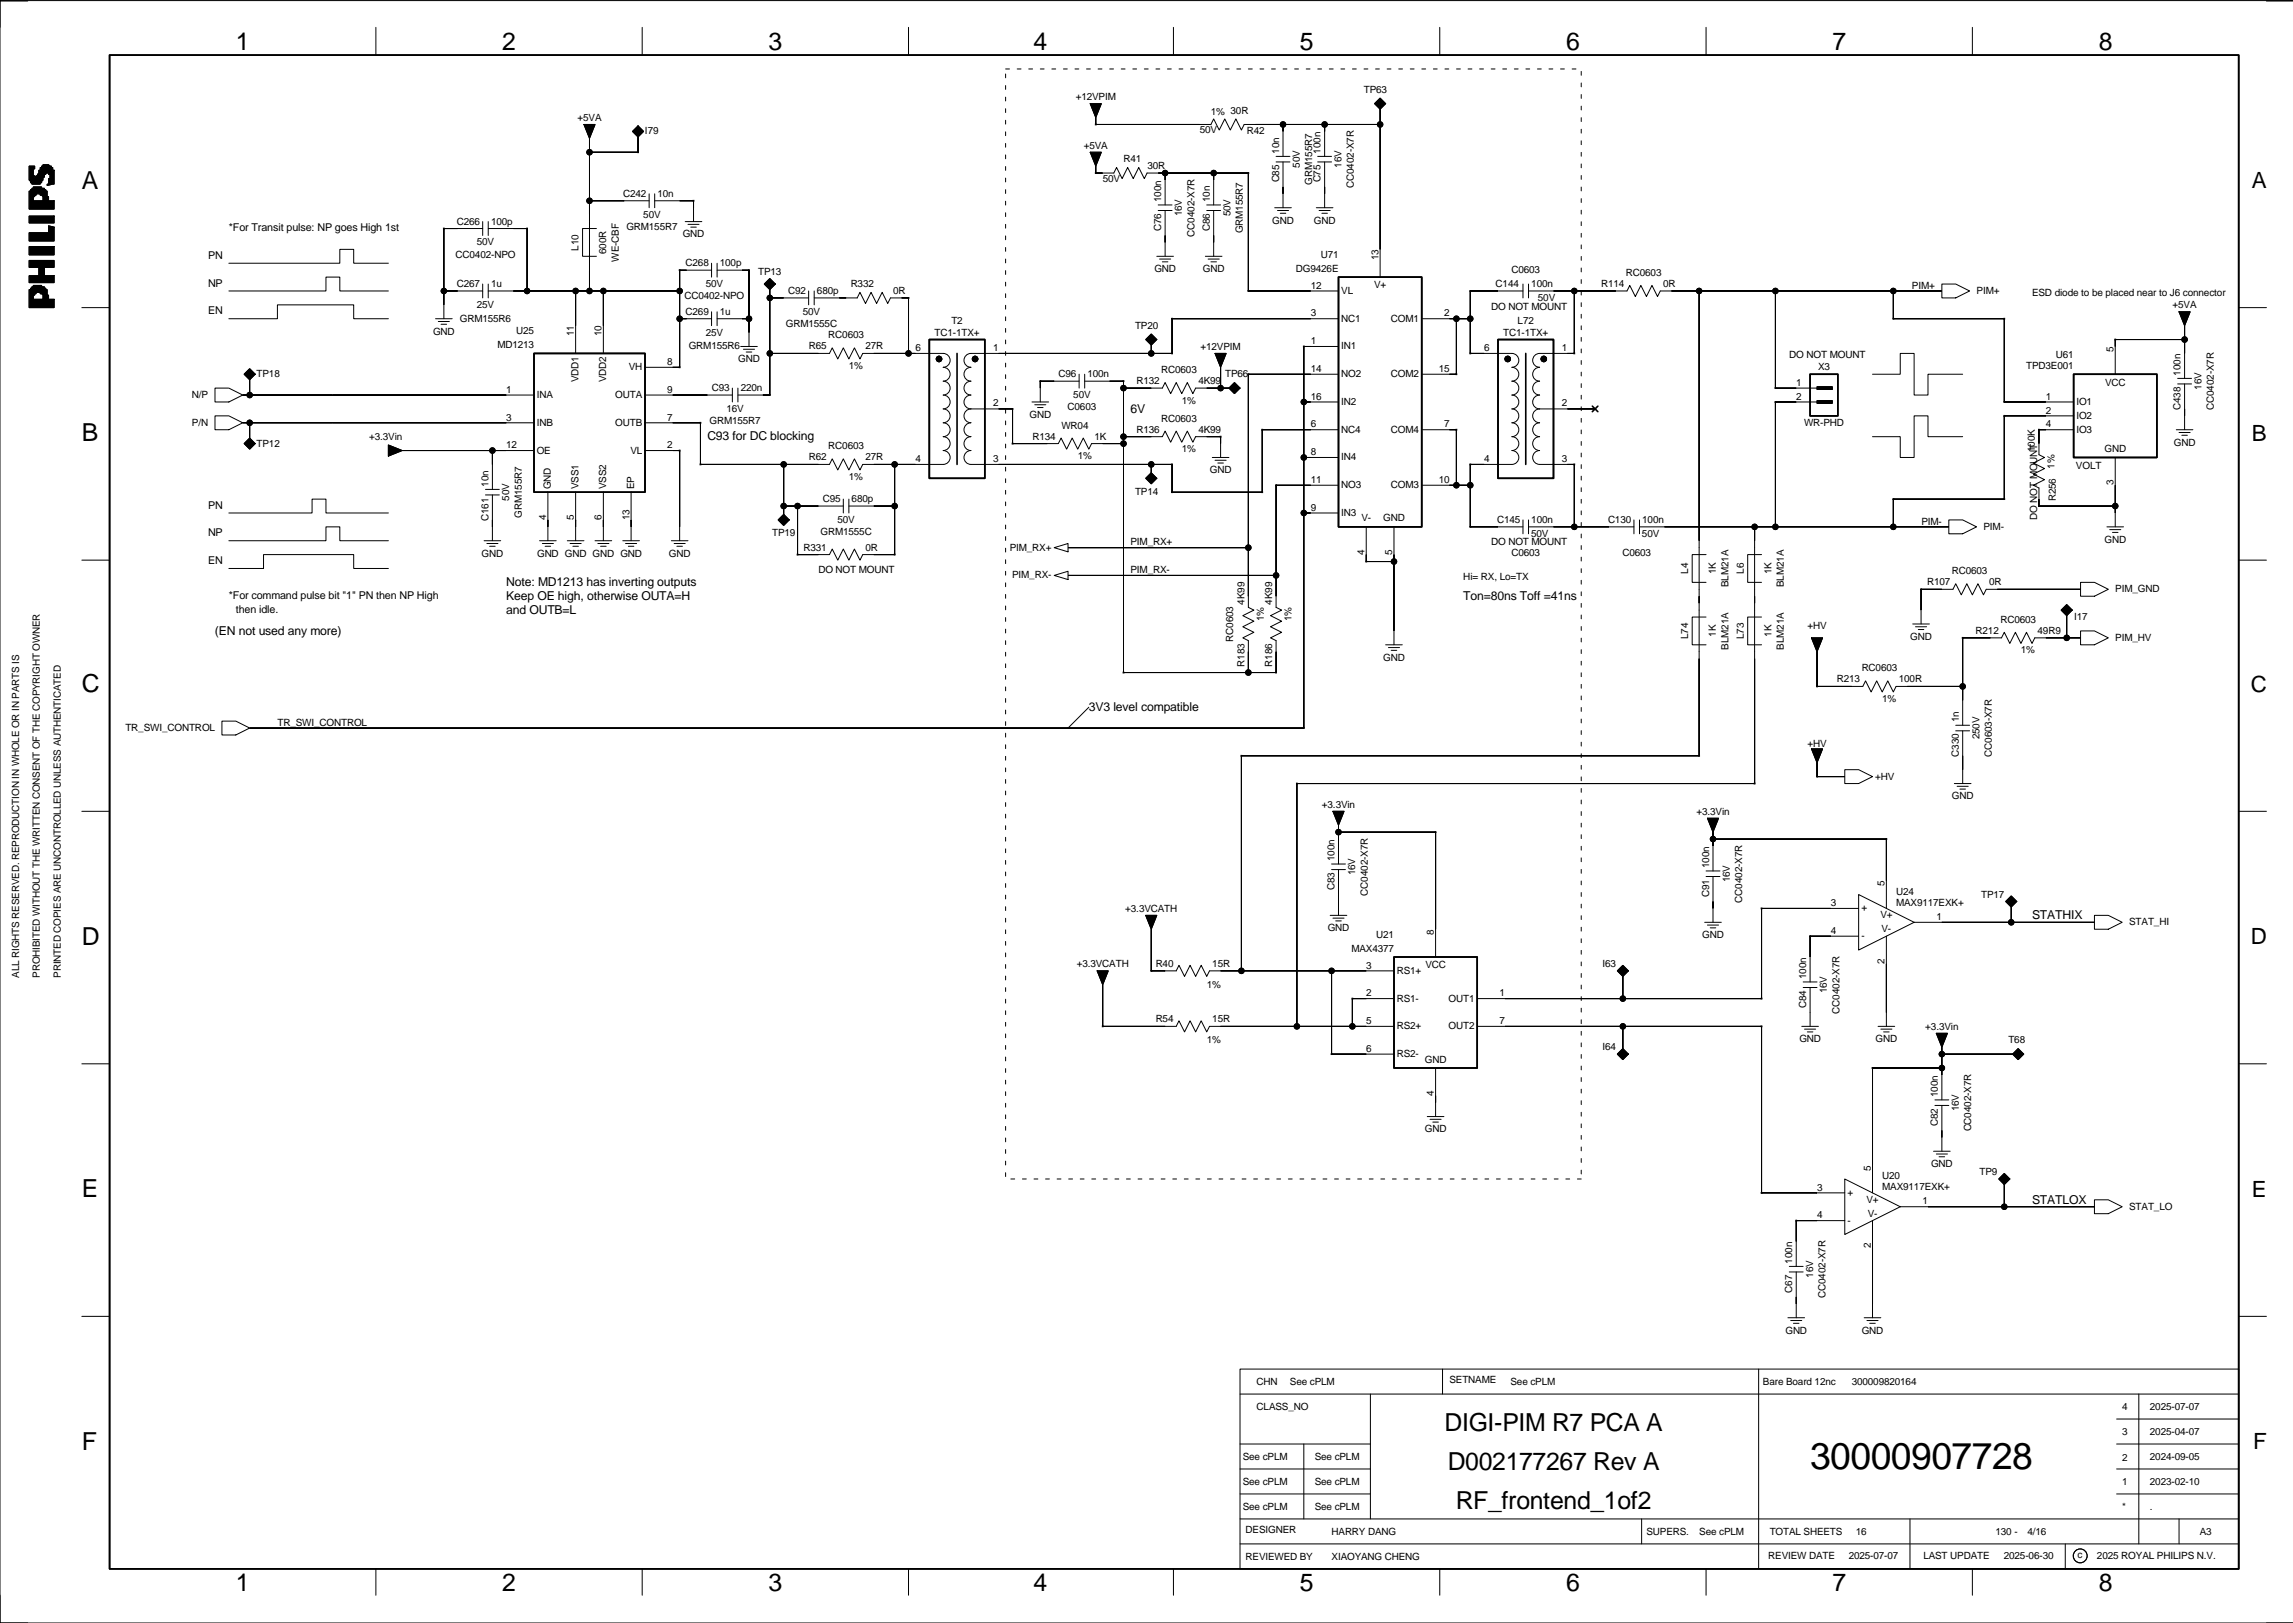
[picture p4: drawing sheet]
<svg xmlns="http://www.w3.org/2000/svg" width="420mm" height="297mm" viewBox="0 0 420 297" stroke-linecap="round" stroke-linejoin="round" font-family="sans-serif">
<defs><g id="words">
<text font-size="6.8" x="331.4" y="268.8">30000907728</text>
<g font-size="4.5">
<text x="43.2" y="9.1">1</text>
<text x="92" y="9.1">2</text>
<text x="140.7" y="9.1">3</text>
<text x="189.2" y="9.1">4</text>
<text x="238" y="9.1">5</text>
<text x="286.7" y="9.1">6</text>
<text x="335.5" y="9.1">7</text>
<text x="384.3" y="9.1">8</text>
<text x="15" y="34.5">A</text>
<text x="15" y="80.8">B</text>
<text x="15" y="126.7">C</text>
<text x="15" y="172.9">D</text>
<text x="15" y="219.2">E</text>
<text x="264.5" y="262">DIGI-PIM R7 PCA A</text>
<text x="15" y="265.4">F</text>
<text x="265.1" y="269.1">D002177267 Rev A</text>
<text x="266.5" y="276.2">RF_frontend_1of2</text>
<text x="43.2" y="291.2">1</text>
<text x="92" y="291.2">2</text>
<text x="140.7" y="291.2">3</text>
<text x="189.2" y="291.2">4</text>
<text x="238" y="291.2">5</text>
<text x="286.7" y="291.2">6</text>
<text x="335.5" y="291.2">7</text>
<text x="384.3" y="291.2">8</text>
</g>
<g font-size="4.1">
<text x="412.3" y="34.4">A</text>
<text x="412.3" y="80.6">B</text>
<text x="412.1" y="126.6">C</text>
<text x="412.1" y="172.8">D</text>
<text x="412.3" y="219">E</text>
<text x="412.5" y="265.2">F</text>
</g>
<g font-size="2.2">
<text x="207" y="75.5">6V</text>
<text x="129.5" y="80.6">C93 for DC blocking</text>
<text x="92.7" y="107.2">Note: MD1213 has inverting outputs</text>
<text x="92.7" y="109.8">Keep OE high, otherwise OUTA=H</text>
<text x="92.7" y="112.4">and OUTB=L</text>
<text x="267.9" y="109.9">Ton=80ns Toff =41ns</text>
<text x="39.4" y="116.1">(EN not used any more)</text>
<text x="199.3" y="130.1">3V3 level compatible</text>
<text x="372" y="168.3">STATHIX</text>
<text x="372" y="220.3">STATLOX</text>
</g>
<g font-size="2">
<text x="38.1" y="47.4">PN</text>
<text x="41.9" y="42.3">*For Transit pulse: NP goes High 1st</text>
<text x="38.1" y="52.5">NP</text>
<text x="38.1" y="57.6">EN</text>
<text x="38.1" y="93.1">PN</text>
<text x="38.1" y="98.2">NP</text>
<text x="38.1" y="103.3">EN</text>
<text x="41.9" y="109.6">*For command pulse bit &quot;1&quot; PN then NP High</text>
<text x="43.2" y="112.2">then idle.</text>
</g>
<g font-size="1.8">
<text x="249.7" y="17">TP63</text>
<text x="105.7" y="22.1">+5VA</text>
<text x="196.9" y="18.3">+12VPIM</text>
<text x="221.7" y="21">1% 30R</text>
<text x="118.1" y="24.6">I79</text>
<text x="198.4" y="27.2">+5VA</text>
<text x="205.7" y="29.7">R41</text>
<text x="219.7" y="24.3">50V</text>
<text x="228.3" y="24.6">R42</text>
<text x="234.2" y="28.1" transform="rotate(-90 234.2 28.1)">10n</text>
<text x="241.8" y="28.1" transform="rotate(-90 241.8 28.1)">100n</text>
<text x="201.9" y="33.2">50V</text>
<text x="210.1" y="30.9">30R</text>
<text x="234.2" y="33.4" transform="rotate(-90 234.2 33.4)">C85</text>
<text x="238" y="30.7" transform="rotate(-90 238 30.7)">50V</text>
<text x="240.3" y="33.8" transform="rotate(-90 240.3 33.8)">GRM155R7</text>
<text x="241.8" y="33.4" transform="rotate(-90 241.8 33.4)">C75</text>
<text x="245.6" y="30.7" transform="rotate(-90 245.6 30.7)">16V</text>
<text x="247.9" y="34.4" transform="rotate(-90 247.9 34.4)">CC0402-X7R</text>
<text x="83.6" y="41.1">C266</text>
<text x="89.9" y="41.1">100p</text>
<text x="114.1" y="36">C242</text>
<text x="117.8" y="39.8">50V</text>
<text x="120.4" y="36">10n</text>
<text x="212.6" y="37" transform="rotate(-90 212.6 37)">100n</text>
<text x="216.4" y="39.6" transform="rotate(-90 216.4 39.6)">16V</text>
<text x="221.5" y="37" transform="rotate(-90 221.5 37)">10n</text>
<text x="225.3" y="39.6" transform="rotate(-90 225.3 39.6)">50V</text>
<text x="232.9" y="40.9">GND</text>
<text x="240.5" y="40.9">GND</text>
<text x="83.4" y="47.2">CC0402-NPO</text>
<text x="87.3" y="44.9">50V</text>
<text x="105.9" y="45.8" transform="rotate(-90 105.9 45.8)">L10</text>
<text x="111" y="46.5" transform="rotate(-90 111 46.5)">600R</text>
<text x="113.3" y="47.9" transform="rotate(-90 113.3 47.9)">WE-CBF</text>
<text x="114.7" y="42.1">GRM155R7</text>
<text x="125" y="43.5">GND</text>
<text x="212.6" y="42.3" transform="rotate(-90 212.6 42.3)">C76</text>
<text x="218.7" y="43.3" transform="rotate(-90 218.7 43.3)">CC0402-X7R</text>
<text x="221.5" y="42.3" transform="rotate(-90 221.5 42.3)">C86</text>
<text x="227.6" y="42.7" transform="rotate(-90 227.6 42.7)">GRM155R7</text>
<text x="241.8" y="47.2">U71</text>
<text x="252.4" y="47.6" transform="rotate(-90 252.4 47.6)">13</text>
<text x="83.6" y="52.5">C267</text>
<text x="89.9" y="52.5">1u</text>
<text x="125.5" y="48.7">C268</text>
<text x="129.2" y="52.5">50V</text>
<text x="131.8" y="48.7">100p</text>
<text x="138.8" y="50.3">TP13</text>
<text x="144.3" y="53.8">C92</text>
<text x="149.6" y="53.8">680p</text>
<text x="155.7" y="52.5">R332</text>
<text x="163.5" y="53.8">0R</text>
<text x="211.3" y="49.8">GND</text>
<text x="220.2" y="49.8">GND</text>
<text x="237.3" y="49.7">DG9426E</text>
<text x="240" y="52.8">12</text>
<text x="245.6" y="53.8">VL</text>
<text x="251.6" y="52.8">V+</text>
<text x="273.8" y="52.5">C144</text>
<text x="276.7" y="50">C0603</text>
<text x="280.4" y="52.5">100n</text>
<text x="293.1" y="52.5">R114</text>
<text x="297.7" y="50.5">RC0603</text>
<text x="304.5" y="52.5">0R</text>
<text x="350" y="52.8">PIM+</text>
<text x="361.9" y="53.8">PIM+</text>
<text x="84.2" y="58.9">GRM155R6</text>
<text x="87.3" y="56.3">25V</text>
<text x="125.3" y="54.8">CC0402-NPO</text>
<text x="125.5" y="57.6">C269</text>
<text x="131.8" y="57.6">1u</text>
<text x="143.9" y="59.9">GRM1555C</text>
<text x="147" y="57.6">50V</text>
<text x="174.2" y="59.4">T2</text>
<text x="240" y="57.9">3</text>
<text x="245.6" y="58.9">NC1</text>
<text x="254.7" y="58.9">COM1</text>
<text x="264.4" y="57.9">2</text>
<text x="273" y="56.6">DO NOT MOUNT</text>
<text x="277.9" y="59.4">L72</text>
<text x="281.6" y="55.1">50V</text>
<text x="372" y="54.1">ESD diode to be placed near to J6 connector</text>
<text x="397.8" y="56.4">+5VA</text>
<text x="79.3" y="61.2">GND</text>
<text x="91.1" y="63.7">MD1213</text>
<text x="94.5" y="61.2">U25</text>
<text x="105.1" y="61.6" transform="rotate(-90 105.1 61.6)">11</text>
<text x="110.2" y="61.6" transform="rotate(-90 110.2 61.6)">10</text>
<text x="126.1" y="64">GRM155R6</text>
<text x="129.2" y="61.4">25V</text>
<text x="148.1" y="64">R65</text>
<text x="151.7" y="61.9">RC0603</text>
<text x="158.5" y="64">27R</text>
<text x="167.6" y="64.2">6</text>
<text x="171.1" y="61.4">TC1-1TX+</text>
<text x="181.8" y="64.2">1</text>
<text x="207.8" y="60.1">TP20</text>
<text x="219.8" y="64">+12VPIM</text>
<text x="240" y="63">1</text>
<text x="245.6" y="64">IN1</text>
<text x="271.7" y="64.2">6</text>
<text x="275.2" y="61.4">TC1-1TX+</text>
<text x="286" y="64.2">1</text>
<text x="327.6" y="65.5">DO NOT MOUNT</text>
<text x="376.4" y="65.5">U61</text>
<text x="386.9" y="64.4" transform="rotate(-90 386.9 64.4)">5</text>
<text x="47" y="69">TP18</text>
<text x="92.7" y="71.9">1</text>
<text x="105.9" y="69.9" transform="rotate(-90 105.9 69.9)">VDD1</text>
<text x="111" y="69.9" transform="rotate(-90 111 69.9)">VDD2</text>
<text x="115.1" y="67.8">VH</text>
<text x="122.2" y="71.9">9</text>
<text x="122.2" y="66.8">8</text>
<text x="130.3" y="71.6">C93</text>
<text x="135.2" y="66.3">GND</text>
<text x="135.6" y="71.6">220n</text>
<text x="155.4" y="67.5">1%</text>
<text x="193.8" y="69">C96</text>
<text x="199.1" y="69">100n</text>
<text x="208.1" y="70.3">R132</text>
<text x="212.6" y="68.3">RC0603</text>
<text x="219.4" y="70.3">4K99</text>
<text x="224.3" y="69">TP66</text>
<text x="240" y="68.1">14</text>
<text x="245.6" y="69">NO2</text>
<text x="254.7" y="69">COM2</text>
<text x="263.4" y="68.1">15</text>
<text x="328.9" y="70.6">1</text>
<text x="332.8" y="67.8">X3</text>
<text x="371" y="67.5">TPD3E001</text>
<text x="385.4" y="70.6">VCC</text>
<text x="399.2" y="68.7" transform="rotate(-90 399.2 68.7)">100n</text>
<text x="403" y="71.3" transform="rotate(-90 403 71.3)">16V</text>
<text x="35.1" y="77.9">P/N</text>
<text x="35.1" y="72.8">N/P</text>
<text x="92.7" y="77">3</text>
<text x="98.3" y="72.8">INA</text>
<text x="98.3" y="77.9">INB</text>
<text x="112.7" y="77.9">OUTB</text>
<text x="112.7" y="72.8">OUTA</text>
<text x="122.2" y="77">7</text>
<text x="129.9" y="77.7">GRM155R7</text>
<text x="133" y="75.4">16V</text>
<text x="181.8" y="74.4">2</text>
<text x="188.5" y="76.5">GND</text>
<text x="195.5" y="75.1">C0603</text>
<text x="196.5" y="72.8">50V</text>
<text x="212.6" y="77.2">RC0603</text>
<text x="216.4" y="73.9">1%</text>
<text x="240" y="73.2">16</text>
<text x="245.6" y="74.1">IN2</text>
<text x="286" y="74.4">2</text>
<text x="328.9" y="73.2">2</text>
<text x="330.3" y="77.9">WR-PHD</text>
<text x="374.6" y="75.7">2</text>
<text x="374.6" y="73.2">1</text>
<text x="380.2" y="74.1">IO1</text>
<text x="380.2" y="76.7">IO2</text>
<text x="399.2" y="75" transform="rotate(-90 399.2 75)">C438</text>
<text x="405.3" y="75" transform="rotate(-90 405.3 75)">CC0402-X7R</text>
<text x="47" y="81.7">TP12</text>
<text x="67.6" y="80.5">+3.3Vin</text>
<text x="92.7" y="82">12</text>
<text x="98.3" y="83">OE</text>
<text x="115.4" y="83">VL</text>
<text x="122.2" y="82">2</text>
<text x="151.7" y="82.2">RC0603</text>
<text x="189" y="80.5">R134</text>
<text x="194.3" y="78.4">WR04</text>
<text x="200.4" y="80.5">1K</text>
<text x="208.1" y="79.2">R136</text>
<text x="216.4" y="82.7">1%</text>
<text x="219.4" y="79.2">4K99</text>
<text x="240" y="83.3">8</text>
<text x="240" y="78.2">6</text>
<text x="245.6" y="79.2">NC4</text>
<text x="254.7" y="79.2">COM4</text>
<text x="264.4" y="78.2">7</text>
<text x="372.6" y="82.7" transform="rotate(-90 372.6 82.7)">100K</text>
<text x="374.6" y="78.2">4</text>
<text x="380.2" y="79.2">IO3</text>
<text x="385.3" y="82.7">GND</text>
<text x="398" y="81.5">GND</text>
<text x="89.4" y="89.1" transform="rotate(-90 89.4 89.1)">10n</text>
<text x="100.8" y="89.6" transform="rotate(-90 100.8 89.6)">GND</text>
<text x="105.9" y="89.6" transform="rotate(-90 105.9 89.6)">VSS1</text>
<text x="111" y="89.6" transform="rotate(-90 111 89.6)">VSS2</text>
<text x="116.1" y="89.6" transform="rotate(-90 116.1 89.6)">EP</text>
<text x="148.1" y="84.3">R62</text>
<text x="155.4" y="87.8">1%</text>
<text x="158.5" y="84.3">27R</text>
<text x="167.6" y="84.5">4</text>
<text x="181.8" y="84.5">3</text>
<text x="197.3" y="84">1%</text>
<text x="221.5" y="86.6">GND</text>
<text x="240" y="88.4">11</text>
<text x="245.6" y="84.3">IN4</text>
<text x="245.6" y="89.3">NO3</text>
<text x="254.7" y="89.3">COM3</text>
<text x="263.4" y="88.4">10</text>
<text x="271.7" y="84.5">4</text>
<text x="286" y="84.5">3</text>
<text x="376.1" y="85.8" transform="rotate(-90 376.1 85.8)">1%</text>
<text x="380.1" y="85.8">VOLT</text>
<text x="386.9" y="88.8" transform="rotate(-90 386.9 88.8)">3</text>
<text x="89.4" y="95.3" transform="rotate(-90 89.4 95.3)">C161</text>
<text x="93.2" y="91.7" transform="rotate(-90 93.2 91.7)">50V</text>
<text x="95.5" y="94.8" transform="rotate(-90 95.5 94.8)">GRM155R7</text>
<text x="100" y="95.2" transform="rotate(-90 100 95.2)">4</text>
<text x="105.1" y="95.2" transform="rotate(-90 105.1 95.2)">5</text>
<text x="110.2" y="95.2" transform="rotate(-90 110.2 95.2)">6</text>
<text x="115.2" y="95.2" transform="rotate(-90 115.2 95.2)">13</text>
<text x="150.6" y="91.9">C95</text>
<text x="153.3" y="95.7">50V</text>
<text x="155.9" y="91.9">680p</text>
<text x="207.8" y="90.6">TP14</text>
<text x="240" y="93.5">9</text>
<text x="245.6" y="94.4">IN3</text>
<text x="249.2" y="95.4">V-</text>
<text x="253.2" y="95.4">GND</text>
<text x="274.1" y="95.7">C145</text>
<text x="280.4" y="95.7">100n</text>
<text x="294.4" y="95.7">C130</text>
<text x="300.7" y="95.7">100n</text>
<text x="373" y="95.2" transform="rotate(-90 373 95.2)">DO NOT MOUNT</text>
<text x="376.4" y="91.8" transform="rotate(-90 376.4 91.8)">R256</text>
<text x="88.2" y="101.9">GND</text>
<text x="98.3" y="101.9">GND GND GND GND</text>
<text x="122.5" y="101.9">GND</text>
<text x="141.4" y="98.1">TP19</text>
<text x="147.1" y="100.8">R331</text>
<text x="150.2" y="98">GRM1555C</text>
<text x="158.5" y="100.8">0R</text>
<text x="184.9" y="100.8">PIM_RX+</text>
<text x="207" y="99.8">PIM_RX+</text>
<text x="249.8" y="101.5" transform="rotate(-90 249.8 101.5)">4</text>
<text x="254.9" y="101.5" transform="rotate(-90 254.9 101.5)">5</text>
<text x="273" y="99.8">DO NOT MOUNT</text>
<text x="276.7" y="101.8">C0603</text>
<text x="280.3" y="98.2">50V</text>
<text x="297" y="101.8">C0603</text>
<text x="300.6" y="98.2">50V</text>
<text x="351.8" y="96">PIM-</text>
<text x="363.1" y="97">PIM-</text>
<text x="385.3" y="99.3">GND</text>
<text x="149.8" y="104.9">DO NOT MOUNT</text>
<text x="185.3" y="105.9">PIM_RX-</text>
<text x="207" y="104.9">PIM_RX-</text>
<text x="267.9" y="106.2">Hi= RX, Lo=TX</text>
<text x="309.1" y="105" transform="rotate(-90 309.1 105)">L4</text>
<text x="314.2" y="105.1" transform="rotate(-90 314.2 105.1)">1K</text>
<text x="316.4" y="107.4" transform="rotate(-90 316.4 107.4)">BLM21A</text>
<text x="319.2" y="105" transform="rotate(-90 319.2 105)">L6</text>
<text x="324.3" y="105.1" transform="rotate(-90 324.3 105.1)">1K</text>
<text x="326.6" y="107.4" transform="rotate(-90 326.6 107.4)">BLM21A</text>
<text x="352.8" y="107.1">R107</text>
<text x="357.3" y="105.1">RC0603</text>
<text x="364.2" y="107.1">0R</text>
<text x="227.8" y="110.6" transform="rotate(-90 227.8 110.6)">4K99</text>
<text x="231.4" y="113.7" transform="rotate(-90 231.4 113.7)">1%</text>
<text x="232.9" y="110.6" transform="rotate(-90 232.9 110.6)">4K99</text>
<text x="236.5" y="113.7" transform="rotate(-90 236.5 113.7)">1%</text>
<text x="366.2" y="114">RC0603</text>
<text x="379.7" y="113.5">I17</text>
<text x="387.3" y="108.4">PIM_GND</text>
<text x="225.8" y="117.5" transform="rotate(-90 225.8 117.5)">RC0603</text>
<text x="309.1" y="117" transform="rotate(-90 309.1 117)">L74</text>
<text x="314.2" y="116.6" transform="rotate(-90 314.2 116.6)">1K</text>
<text x="316.4" y="118.9" transform="rotate(-90 316.4 118.9)">BLM21A</text>
<text x="319.2" y="117" transform="rotate(-90 319.2 117)">L73</text>
<text x="324.3" y="116.6" transform="rotate(-90 324.3 116.6)">1K</text>
<text x="326.6" y="118.9" transform="rotate(-90 326.6 118.9)">BLM21A</text>
<text x="330.9" y="115.1">+HV</text>
<text x="349.7" y="117.1">GND</text>
<text x="361.7" y="116">R212</text>
<text x="370" y="119.6">1%</text>
<text x="373" y="116">49R9</text>
<text x="387.3" y="117.3">PIM_HV</text>
<text x="227.8" y="122" transform="rotate(-90 227.8 122)">R183</text>
<text x="232.9" y="122" transform="rotate(-90 232.9 122)">R186</text>
<text x="253.2" y="120.9">GND</text>
<text x="336.3" y="124.9">R213</text>
<text x="340.8" y="122.9">RC0603</text>
<text x="347.6" y="124.9">100R</text>
<text x="344.6" y="128.5">1%</text>
<text x="22.9" y="133.8">TR_SWI_CONTROL</text>
<text x="50.8" y="132.8">TR_SWI_CONTROL</text>
<text x="330.9" y="136.6">+HV</text>
<text x="358.6" y="132.2" transform="rotate(-90 358.6 132.2)">1n</text>
<text x="362.4" y="135.3" transform="rotate(-90 362.4 135.3)">250V</text>
<text x="343.3" y="142.7">+HV</text>
<text x="358.6" y="138.5" transform="rotate(-90 358.6 138.5)">C330</text>
<text x="364.7" y="138.5" transform="rotate(-90 364.7 138.5)">CC0603-X7R</text>
<text x="242" y="147.8">+3.3Vin</text>
<text x="310.6" y="149.1">+3.3Vin</text>
<text x="357.4" y="146.3">GND</text>
<text x="244.3" y="157.6" transform="rotate(-90 244.3 157.6)">100n</text>
<text x="248.1" y="160.2" transform="rotate(-90 248.1 160.2)">16V</text>
<text x="312.9" y="158.9" transform="rotate(-90 312.9 158.9)">100n</text>
<text x="316.7" y="161.5" transform="rotate(-90 316.7 161.5)">16V</text>
<text x="206" y="166.9">+3.3VCATH</text>
<text x="244.3" y="162.9" transform="rotate(-90 244.3 162.9)">C83</text>
<text x="250.4" y="163.9" transform="rotate(-90 250.4 163.9)">CC0402-X7R</text>
<text x="312.9" y="164.2" transform="rotate(-90 312.9 164.2)">C91</text>
<text x="319" y="165.2" transform="rotate(-90 319 165.2)">CC0402-X7R</text>
<text x="335.2" y="165.8">3</text>
<text x="340.8" y="166.8">+</text>
<text x="345" y="162.2" transform="rotate(-90 345 162.2)">5</text>
<text x="347.1" y="163.8">U24</text>
<text x="347.1" y="165.8">MAX9117EXK+</text>
<text x="362.7" y="164.3">TP17</text>
<text x="243.1" y="170.4">GND</text>
<text x="252" y="171.6">U21</text>
<text x="262.5" y="171.1" transform="rotate(-90 262.5 171.1)">8</text>
<text x="311.7" y="171.7">GND</text>
<text x="335.2" y="170.9">4</text>
<text x="340.8" y="171.9">-</text>
<text x="344.3" y="168.1">V+</text>
<text x="344.5" y="170.6">V-</text>
<text x="354.5" y="168.4">1</text>
<text x="389.8" y="169.3">STAT_HI</text>
<text x="3.5" y="179" transform="rotate(-90 3.5 179)">ALL RIGHTS RESERVED. REPRODUCTION IN WHOLE OR IN PARTS IS</text>
<text x="7.3" y="179" transform="rotate(-90 7.3 179)">PROHIBITED WITHOUT THE WRITTEN CONSENT OF THE COPYRIGHT OWNER</text>
<text x="11.1" y="179" transform="rotate(-90 11.1 179)">PRINTED COPIES ARE UNCONTROLLED UNLESS AUTHENTICATED</text>
<text x="197.1" y="177">+3.3VCATH</text>
<text x="211.6" y="177">R40</text>
<text x="221.9" y="177">15R</text>
<text x="247.4" y="174.2">MAX4377</text>
<text x="250.1" y="177.3">3</text>
<text x="255.7" y="178.2">RS1+</text>
<text x="261" y="177.2">VCC</text>
<text x="293.4" y="177">I63</text>
<text x="330.7" y="179.2" transform="rotate(-90 330.7 179.2)">100n</text>
<text x="345" y="176.4" transform="rotate(-90 345 176.4)">2</text>
<text x="220.9" y="180.8">1%</text>
<text x="250.1" y="182.4">2</text>
<text x="255.7" y="183.3">RS1-</text>
<text x="265.2" y="183.3">OUT1</text>
<text x="274.5" y="182.4">1</text>
<text x="330.7" y="184.5" transform="rotate(-90 330.7 184.5)">C84</text>
<text x="334.5" y="181.8" transform="rotate(-90 334.5 181.8)">16V</text>
<text x="336.8" y="185.5" transform="rotate(-90 336.8 185.5)">CC0402-X7R</text>
<text x="211.6" y="187.1">R54</text>
<text x="220.9" y="190.9">1%</text>
<text x="221.9" y="187.1">15R</text>
<text x="250.1" y="187.4">5</text>
<text x="255.7" y="188.4">RS2+</text>
<text x="265.2" y="188.4">OUT2</text>
<text x="274.5" y="187.4">7</text>
<text x="329.4" y="190.7">GND</text>
<text x="343.4" y="190.7">GND</text>
<text x="352.5" y="188.4">+3.3Vin</text>
<text x="367.7" y="190.9">T68</text>
<text x="250.1" y="192.5">6</text>
<text x="255.7" y="193.5">RS2-</text>
<text x="260.9" y="194.5">GND</text>
<text x="293.4" y="192.2">I64</text>
<text x="262.5" y="200.5" transform="rotate(-90 262.5 200.5)">4</text>
<text x="354.8" y="200.8" transform="rotate(-90 354.8 200.8)">100n</text>
<text x="358.6" y="203.4" transform="rotate(-90 358.6 203.4)">16V</text>
<text x="260.9" y="207.2">GND</text>
<text x="354.8" y="206.1" transform="rotate(-90 354.8 206.1)">C82</text>
<text x="360.9" y="207.1" transform="rotate(-90 360.9 207.1)">CC0402-X7R</text>
<text x="342.5" y="214.2" transform="rotate(-90 342.5 214.2)">5</text>
<text x="344.6" y="215.8">U20</text>
<text x="353.6" y="213.6">GND</text>
<text x="362.4" y="215">TP9</text>
<text x="332.7" y="217.9">3</text>
<text x="338.3" y="218.9">+</text>
<text x="341.7" y="220.1">V+</text>
<text x="344.6" y="217.8">MAX9117EXK+</text>
<text x="352" y="220.4">1</text>
<text x="389.8" y="221.4">STAT_LO</text>
<text x="332.7" y="223">4</text>
<text x="338.3" y="223.9">-</text>
<text x="341.9" y="222.7">V-</text>
<text x="328.1" y="231.3" transform="rotate(-90 328.1 231.3)">100n</text>
<text x="331.9" y="233.9" transform="rotate(-90 331.9 233.9)">16V</text>
<text x="342.5" y="228.5" transform="rotate(-90 342.5 228.5)">2</text>
<text x="328.1" y="236.6" transform="rotate(-90 328.1 236.6)">C67</text>
<text x="334.2" y="237.6" transform="rotate(-90 334.2 237.6)">CC0402-X7R</text>
<text x="326.9" y="244.1">GND</text>
<text x="340.9" y="244.1">GND</text>
<text x="230.1" y="253.5">CHN</text>
<text x="236.2" y="253.5">See cPLM</text>
<text x="265.4" y="253.2">SETNAME</text>
<text x="276.5" y="253.5">See cPLM</text>
<text x="322.8" y="253.5">Bare Board 12nc</text>
<text x="339" y="253.5">300009820164</text>
<text x="230.1" y="258">CLASS_NO</text>
<text x="388.5" y="258">4</text>
<text x="388.5" y="262.6">3</text>
<text x="393.6" y="262.6">2025-04-07</text>
<text x="393.6" y="258">2025-07-07</text>
<text x="227.5" y="267.2">See cPLM</text>
<text x="240.7" y="267.2">See cPLM</text>
<text x="388.5" y="267.4">2</text>
<text x="393.6" y="267.2">2024-09-05</text>
<text x="227.5" y="271.7">See cPLM</text>
<text x="240.7" y="271.7">See cPLM</text>
<text x="388.5" y="271.7">1</text>
<text x="393.6" y="271.7">2023-02-10</text>
<text x="227.5" y="276.3">See cPLM</text>
<text x="228" y="280.6">DESIGNER</text>
<text x="240.7" y="276.3">See cPLM</text>
<text x="243.8" y="280.9">HARRY DANG</text>
<text x="301.5" y="280.9">SUPERS.</text>
<text x="311.1" y="280.9">See cPLM</text>
<text x="324" y="280.9">TOTAL SHEETS</text>
<text x="339.7" y="280.9">16</text>
<text x="365.3" y="280.9">130 -</text>
<text x="371.2" y="280.9">4/16</text>
<text x="388.5" y="276.3">*</text>
<text x="393.6" y="276.3">.</text>
<text x="402.8" y="280.9">A3</text>
<text x="228" y="285.5">REVIEWED BY</text>
<text x="243.8" y="285.5">XIAOYANG CHENG</text>
<text x="323.7" y="285.3">REVIEW DATE</text>
<text x="338.5" y="285.3">2025-07-07</text>
<text x="352.1" y="285.3">LAST UPDATE</text>
<text x="366.8" y="285.3">2025-06-30</text>
<text x="380.4" y="285.2">c</text>
<text x="383.9" y="285.3">2025 ROYAL PHILIPS N.V.</text>
</g>
</g></defs>
<g fill="none" stroke="#000" stroke-width=".18">
<path d="M5.1 .2h-5.1v4.8M68.8 5v5.1M117.6 5v5.1M166.3 5v5.1M199.6 19h2l-1 2.5zM214.8 5v5.1M251.7 19l1-1 1 1-1 1zM252.7 19h.1M252.7 19v31.7M263.6 5v5.1M312.3 5v5.1M361.1 5v5.1"/>
<path d="M414.9 .2h5M419.9 .1h-419.9v296.9M5.3 39.5h4.6v1.3h-4.6zM5.3 30.4h1v.5h-.2v1.3h.2v.2h.3v-.2h.3v-.3l.2-.2v-.5h.3v-.5h.2v-.3h.3v-.3h1l.2 .3h.3v.3h.2v.5h.3v2.5l-1.3 .3v-.3h.3v-1h.2v-.8h-.2v-.2h-.5v.2h-.3v.5h-.2v.5l-.3 .3v.2h-.2v.3h-1.6v-.3h-.2v-.2l-.3-.3zM5.6 34.7h.2v-.2h.3v-.3h1.5v.3h.5v.2h.3v.3h.2v1h.3v.7h-1v-.7l-.3-.3h-.2v-.2h-.8v.2h-.3v.3h-.2v.7h3.8v1.6h-4.6v-3.3h.3zM106.9 22.8h2l-1 2.5zM107.9 25.3h.1M107.9 36.7h10.9M107.9 25.3v28M115.8 24.1l1-1.1 1 1.1-1 1zM116.8 24.1h.1M116.8 24.1v3.8h-8.9"/>
<path d="M118.8 35.5v2.5M119.9 35.5v2.5M119.9 36.7h7.1v3.9M127 38h.1M199.6 27.9h2l-1 2.5zM200.6 21.5h.1M200.6 30.4h.1M200.6 30.4v1.3h3.3l.5-1 1 2 1.1-2 1 2 1-2 1 2 .5-1h18.5v21.6h16.6M200.6 21.5v1.3h21.1l.5-1 1 2 1-2 1 2 1.1-2 1 2 .5-1h24.9M212 37.5h2.6M212 38.5h2.6M213.3 31.7v5.8"/>
<path d="M213.3 38.5v8.4M220.9 37.5h2.6M220.9 38.5h2.6M222.2 31.7v5.8M222.2 38.5v8.4M233.4 38h3M233.6 28.6h2.6M233.6 29.6h2.6M233.9 38.5h2M234.4 39h1M234.9 35.5h.1M234.9 22.8v5.8"/>
<path d="M234.9 29.6v8.4M241 38h3M241.2 28.6h2.6M241.2 29.6h2.6M241.5 38.5h2M242 39h1M242.5 35.5h.1M242.5 22.8v5.8M242.5 29.6v8.4M5.3 47.7h4.6v1.2h-1.8v1.6h1.8v1.2h-4.6v-1.2h1.8v-1.6h-1.8zM5.3 45.1h4.6v1.6h-4.6zM5.3 42.6h3.6v-1.3l1 .3v2.5h-4.6z"/>
<path d="M5.8 52.5h.3v-.3h1.5v.3h.5v.2h.3v.3h.2v1h.3v.8h-1v-.8l-.3-.2h-.2v-.3h-.8v.3h-.3v.2h-.2v.8h3.8v1.5h-4.6v-3.3h.3v-.3h.2zM15 56.3h5.1M41.9 48.2h20.3v-2.6h2.6v2.6h6.3M41.9 53.3h17.8v-2.6h2.5v2.6h8.9M41.9 58.3h8.9v-2.5h14v2.5h6.3M79.7 58.3h3.1M80.2 58.8h2.1M80.8 59.3h1M81.3 55.8h.1M81.3 53.3h7.1M88.4 41.8h-7.1v16.5M88.4 40.6v2.5"/>
<path d="M88.4 52v2.5M89.4 53.3h35M89.4 40.6v2.5M89.4 52v2.5M89.4 41.8h7.1v11.5M105.4 53.3v11.4M109.2 41.8h-2.5v5.1h2.5M110.5 53.3v11.4M124.4 58.3h5.9M125.4 40.6h3.1M126 41.1h2M126.5 41.6h1"/>
<path d="M130.3 48.2v2.5M130.3 57.1v2.5M130.3 49.4h-5.9v17.8h-6.3M131.3 58.3h5.8M131.3 48.2v2.5M131.3 57.1v2.5M131.3 49.4h5.8v14M137.1 53.3h.1M139.9 52l1-1 1.1 1-1.1 1zM140.9 52h.1M140.9 54.5h.1M140.9 52v20.3h-5.8"/>
<path d="M140.9 54.5h7.1M142.2 54.5h.1M148 53.3v2.5M149.1 54.5h7.8l.5-1 1.1 2 1-2 1 2 1-2 1 2 .5-1h3.3v10.2M149.1 53.3v2.5M211.8 46.9h3M212.3 47.4h2M212.8 47.9h1M213.3 44.4h.1M220.7 46.9h3M221.2 47.4h2M221.7 47.9h1"/>
<path d="M222.2 44.4h.1M245.1 58.3h-30.5v6.4h-36.8a1.27 1.27 0 0 0-1.3 1.3 1.27 1.27 0 0 0 1.3 1.2 1.27 1.27 0 0 0-1.3 1.3 1.27 1.27 0 0 0 1.3 1.3 1.27 1.27 0 0 0-1.3 1.2 1.27 1.27 0 0 0 1.3 1.3 1.27 1.27 0 0 0-1.3 1.3 1.27 1.27 0 0 0 1.3 1.2M260.3 58.3h8.9M266.6 58.3v10.2h-6.3M278.8 53.3h-9.6v11.4h7.6a1.27 1.27 0 0 1 1.3 1.3 1.27 1.27 0 0 1-1.3 1.2 1.27 1.27 0 0 1 1.3 1.3 1.27 1.27 0 0 1-1.3 1.3 1.27 1.27 0 0 1 1.3 1.2 1.27 1.27 0 0 1-1.3 1.3 1.27 1.27 0 0 1 1.3 1.3 1.27 1.27 0 0 1-1.3 1.2 1.27 1.27 0 0 1 1.3 1.3 1.27 1.27 0 0 1-1.3 1.3 1.27 1.27 0 0 1 1.3 1.2 1.27 1.27 0 0 1-1.3 1.3 1.27 1.27 0 0 1 1.3 1.3 1.27 1.27 0 0 1-1.3 1.3 1.27 1.27 0 0 1 1.3 1.2 1.27 1.27 0 0 1-1.3 1.3h-7.6v11.4h9.6M278.8 52v2.5M279.8 53.3h18.1l.5-1.1 1 2.1 1-2.1 1 2.1 1-2.1 1.1 2.1 .5-1h51.5M279.8 52v2.5M288.2 53.3v11.4h-6.3a1.27 1.27 0 0 0-1.3 1.3 1.27 1.27 0 0 0 1.3 1.2 1.27 1.27 0 0 0-1.3 1.3 1.27 1.27 0 0 0 1.3 1.3 1.27 1.27 0 0 0-1.3 1.2 1.27 1.27 0 0 0 1.3 1.3 1.27 1.27 0 0 0-1.3 1.3 1.27 1.27 0 0 0 1.3 1.2M311.1 53.3v85h-83.8v39.4M325 53.3v17.7h7.7M346.6 53.3v5h20.3v15.3h12.7"/>
<path d="M355.5 53.3h.1M355.5 52h2.6l2.5 1.3-2.5 1.2h-2.6zM398.9 57.1h2.1l-1 2.5zM400 59.6h.1M400 59.6v9.7M409.9 56.3h5M39.4 76.1h2.5l2.5 1.3-2.5 1.2h-2.5zM39.4 71h2.5l2.5 1.3-2.5 1.3h-2.5zM44.4 77.4h.1M44.4 72.3h.1M44.4 72.3h53.4M44.4 77.4h53.4"/>
<path d="M45.7 68.5h.1M45.7 67.5l1 1-1 1-1-1zM45.7 68.5v3.8M45.7 77.4v3.8M118.1 72.3h16M134.1 71v2.6M135.1 71v2.6M135.6 63.4h3.1M136.1 63.9h2M136.6 64.4h1M137.1 60.9h.1M140.9 64.7h11l.5-1 1 2 1-2 1 2 1-2 1 2 .6-1h14.7a1.27 1.27 0 0 1 1.3 1.3 1.27 1.27 0 0 1-1.3 1.2 1.27 1.27 0 0 1 1.3 1.3 1.27 1.27 0 0 1-1.3 1.3 1.27 1.27 0 0 1 1.3 1.2 1.27 1.27 0 0 1-1.3 1.3 1.27 1.27 0 0 1 1.3 1.3 1.27 1.27 0 0 1-1.3 1.2 1.27 1.27 0 0 1 1.3 1.3 1.27 1.27 0 0 1-1.3 1.3 1.27 1.27 0 0 1 1.3 1.2 1.27 1.27 0 0 1-1.3 1.3 1.27 1.27 0 0 1 1.3 1.3 1.27 1.27 0 0 1-1.3 1.3 1.27 1.27 0 0 1 1.3 1.2 1.27 1.27 0 0 1-1.3 1.3h-14.7l-.6 1-1-2-1 2-1-2-1 2-1-2-.5 1h-23.7v-7.6h-10.1"/>
<path d="M177.8 74.8h7.6v6.4h8.4l.5-1 1 2 1-2 1 2 1-2 1 2 .6-1h5.8M177.8 74.8a1.27 1.27 0 0 0-1.3 1.3 1.27 1.27 0 0 0 1.3 1.3 1.27 1.27 0 0 0-1.3 1.2 1.27 1.27 0 0 0 1.3 1.3 1.27 1.27 0 0 0-1.3 1.3 1.27 1.27 0 0 0 1.3 1.3 1.27 1.27 0 0 0-1.3 1.2 1.27 1.27 0 0 0 1.3 1.3h36.8v5.1h16.5v-11.5h14M188.9 73.6h3.1M189.4 74.1h2.1M189.9 74.6h1.1M190.5 71h.1M197.6 69.8h-7.1v3.8M197.6 68.5v2.5M198.6 69.8h7.1v53.3h27.9v-5.9l-1-.5 2-1-2-1 2-1-2-1 2-1-1-.5v-22.4h11.5M198.6 68.5v2.5M205.7 71h7.1l.5-1 1 2 1-2 1.1 2 1-2 1 2 .5-1h7.1M205.7 79.9h7.1l.5-1 1 2 1-2 1.1 2 1-2 1 2 .5-1h4.6v3.8"/>
<path d="M210.8 62.1h.1M210.8 61.1l1 1-1 1.1-1-1.1zM210.8 62.1v2.6M222.5 64.7h2l-1 2.5zM223.5 67.2h.1M223.5 67.2v3.8M226 71h.1M226 70l1 1-1 1-1-1zM238.7 73.6h6.4M245.1 68.5h-16.6v42.7l1.1 .5-2.1 1 2.1 1-2.1 1 2.1 1-2.1 1 1 .5v5.9M245.1 63.4h-6.4v69.8h-193M260.3 78.6h6.3v10.2"/>
<path d="M281.9 74.8a1.27 1.27 0 0 0-1.3 1.3 1.27 1.27 0 0 0 1.3 1.3 1.27 1.27 0 0 0-1.3 1.2 1.27 1.27 0 0 0 1.3 1.3 1.27 1.27 0 0 0-1.3 1.3 1.27 1.27 0 0 0 1.3 1.3 1.27 1.27 0 0 0-1.3 1.2 1.27 1.27 0 0 0 1.3 1.3h6.3v11.4M281.9 74.8h10.1M292 74.8h.1M332.7 70.8h2.8v.5h-2.8zM332.7 73.3h2.8v.5h-2.8zM332.7 73.6h-7.7v22.8M342.8 68.5h5.1v-3.8h2.5v7.6h2.6v-3.8h6.3M342.8 79.9h5.1v3.8h2.5v-7.6h2.6v3.8h6.3M379.6 78.6h-6.3v4.6l1 .5-2 1 2 1.1-2 1 2 1-2 1 1 .5v3.3h14M379.6 76.1h-12.7v15.2h-20.3v5.1M398.4 78.6h3.1M398.7 69.3h2.5"/>
<path d="M398.7 70.3h2.5M398.9 79.2h2.1M399.5 79.7h1M400 76.1h.1M400 70.3v8.3M400 62.1h-12.7v6.4M41.9 93.9h15.2v-2.6h2.6v2.6h11.4M41.9 99h17.8v-2.6h2.5v2.6h8.9M44.7 81.2l1-1 1 1-1 1zM45.7 81.2h.1M71.1 81.4l2.5 1.1-2.5 1zM73.6 82.5h.1"/>
<path d="M73.6 82.5h24.2M88.6 99h3.1M88.9 89.6h2.5M88.9 90.6h2.5M89.1 99.5h2.1M89.6 100h1.1M90.1 96.4h.1M90.1 82.5v7.1M90.1 90.6v8.4M98.8 99h3M99.3 99.5h2M99.8 100h1"/>
<path d="M100.3 96.4h.1M100.3 90.1v8.9M103.9 99h3M104.4 99.5h2M104.9 100h1M105.4 96.4h.1M105.4 90.1v8.9M108.9 99h3.1M109.4 99.5h2.1M110 100h1M110.5 96.4h.1M110.5 90.1v8.9"/>
<path d="M114 99h3.1M114.5 99.5h2.1M115 100h1.1M115.5 96.4h.1M115.5 90.1v8.9M118.1 82.5h6.3v16.5M122.9 99h3.1M123.4 99.5h2M123.9 100h1M124.4 96.4h.1M142.5 95.2l1-1.1 1 1.1-1 1zM143.5 95.2h.1"/>
<path d="M143.5 92.6h10.9M143.5 85v10.2M154.4 91.3v2.6M155.4 91.3v2.6M155.4 92.6h8.4M163.8 85v16.5h-5.8l-.6 1-1-2-1 2-1-2-1 2-1-2-.5 1h-5.9v-8.9M210.8 87.5h.1M210.8 86.5l1 1-1 1.1-1-1.1zM210.8 85v2.5M221.9 83.7h3.1M222.5 84.2h2M223 84.7h1"/>
<path d="M223.5 81.2h.1M238.7 83.7h6.4M238.7 93.9h6.4M250.1 96.4v6.4h5.1M255.2 96.4v21.6M260.3 88.8h8.9M278.8 95.2v2.5M279.8 95.2v2.5M279.8 96.4h19.3M299.1 95.2v2.5M300.2 96.4h56.6M300.2 95.2v2.5"/>
<path d="M321.2 96.4v47h-83.8v44.4M356.8 96.4h.1M356.8 95.2h2.5l2.6 1.2-2.6 1.3h-2.5zM385.7 96.4h3.1M386.2 96.9h2.1M386.8 97.4h1M387.3 93.9h.1M387.3 83.7v12.7M15 102.5h5.1M41.9 104h6.3v-2.5h16.6v2.5h6.3M193 105.3l2.5-.7v1.5zM193 100.2l2.5-.7v1.5z"/>
<path d="M195.5 105.3h.1M195.5 100.2h.1M195.5 100.2h33M195.5 105.3h38.1M253.7 118h3M254.2 118.5h2M254.7 119h1M255.2 115.5h.1M312.3 101.5h-2.5v5.1h2.5M312.3 112.9h-2.5v5.1h2.5M322.5 101.5h-2.5v5.1h2.5M322.5 112.9h-2.5v5.1h2.5"/>
<path d="M331.6 116.7h2.1l-1 2.6zM332.7 119.3h.1M332.7 119.3v6.3h8.3l.6-1 1 2 1-2 1 2 1-2 1 2 .5-1h12.2M350.2 114.2h3M350.7 114.7h2M351.2 115.2h1M351.7 111.7h.1M377.4 111.7l1-1.1 1 1.1-1 1zM378.4 111.7h.1M378.4 111.7v5M380.9 116.7h.1M380.9 107.9h.1"/>
<path d="M380.9 107.9h-17.3l-.5 1-1-2.1-1 2.1-1-2.1-1 2.1-1-2.1-.5 1.1h-5.9v6.3M380.9 115.5h2.6l2.5 1.2-2.5 1.3h-2.6zM380.9 106.6h2.6l2.5 1.3-2.5 1.2h-2.6zM380.9 116.7h-8.4l-.5 1.1-1-2.1-1 2.1-1-2.1-1 2.1-1.1-2.1-.5 1h-7.1v16M409.9 102.5h5M40.6 132h2.6l2.5 1.2-2.5 1.3h-2.6zM45.7 133.2h.1M199.3 129.4l-3.8 3.8M331.6 137.1h2.1l-1 2.5zM332.7 139.6h.1M332.7 139.6v2.5h5M358.1 132.7h2.5"/>
<path d="M358.1 133.8h2.5M359.3 133.8v9.6M15 148.5h5.1M243.8 158.1h2.5M243.8 159.1h2.5M244 148.5h2.1l-1 2.5zM245.1 151h.1M245.1 151v7.1M245.1 159.1v8.4M245.1 152.3h17.7v22.8M312.3 159.4h2.6M312.6 149.8h2l-1 2.5z"/>
<path d="M313.6 152.3h.1M313.6 152.3v7.1M313.6 153.6h31.8v12.7M337.7 142.1h.1M337.7 140.9h2.6l2.5 1.2-2.5 1.3h-2.6zM357.8 143.4h3.1M358.3 143.9h2M358.8 144.4h1M359.3 140.9h.1M409.9 148.5h5M200.9 177.7h2l-1 2.5zM209.8 167.5h2l-1 2.6z"/>
<path d="M210.8 170.1h.1M210.8 170.1v7.6h4.5l.6-1 1 2 1-2 1 2 1-2 1 2 .5-1h33.8M243.5 167.5h3.1M243.8 177.7v15.2h11.4M244 168h2.1M244.5 168.5h1.1M245.1 165h.1M296.1 177.7l1-1 1 1-1 1zM297.1 177.7h.1M297.1 177.7v5.1M312.1 168.8h3M312.3 160.4h2.6"/>
<path d="M312.6 169.3h2M313.1 169.8h1M313.6 166.3h.1M313.6 160.4v8.4M330.1 179.7h2.6M340.3 163.7l10.1 5.1-10.1 5.1zM340.3 171.3h-8.9v8.4M340.3 166.3h-17.8v16.5h-52.1M345.4 171.3v16.5M350.4 168.8h33.1M368.2 165h.1M368.2 164l1 1-1 1-1-1z"/>
<path d="M368.2 165v3.8M383.5 168.8h.1M383.5 167.5h2.5l2.5 1.3-2.5 1.3h-2.5zM15 194.7h5.1M201.9 180.2h.1M201.9 180.2v7.6h13.4l.6-1 1 2.1 1-2.1 1 2.1 1-2.1 1 2.1 .5-1.1h33.8M255.2 182.8h-7.6v5M262.8 195.5v8.9M270.4 187.8h52.1v30.5h15.2M296.1 192.9l1-1 1 1-1 1zM297.1 192.9h.1M297.1 187.8v5.1"/>
<path d="M329.9 187.8h3M330.1 180.7h2.6M330.4 188.4h2M330.9 188.9h1M331.4 185.3h.1M331.4 180.7v7.1M343.8 187.8h3.1M344.3 188.4h2.1M344.9 188.9h1M345.4 185.3h.1M354.5 189.1h2l-1 2.6zM355.5 191.7h.1"/>
<path d="M355.5 191.7v9.6M355.5 195.5h-12.7v22.8M355.5 192.9h14M369.5 192.9h.1M369.5 191.9l1 1-1 1-1-1zM409.9 194.7h5M261.3 204.4h3.1M261.8 204.9h2M262.3 205.4h1M262.8 201.8h.1M337.7 215.8l10.2 5.1-10.2 5zM354 210.7h3"/>
<path d="M354.2 201.3h2.6M354.2 202.3h2.6M354.5 211.2h2M355 211.7h1M355.5 208.2h.1M355.5 202.3v8.4M366.9 215.8h.1M366.9 214.8l1.1 1-1.1 1-1-1zM366.9 215.8v5.1M383.5 219.6h2.5l2.5 1.3-2.5 1.2h-2.5zM327.6 231.8h2.5M327.6 232.8h2.5"/>
<path d="M328.9 238.6h.1M328.9 232.8v8.4M337.7 223.4h-8.8v8.4M342.8 238.6h.1M342.8 223.4v17.8M347.9 220.9h35.6M383.5 220.9h.1M15 240.9h5.1M227 250.6h182.9v36.5h-182.9zM227 255.1h182.9M250.9 255.1v22.9M264.1 250.6v4.5"/>
<path d="M322 250.6v36.5M327.3 241.2h3.1M327.8 241.7h2.1M328.3 242.2h1.1M341.3 241.2h3M341.8 241.7h2M342.3 242.2h1M387.5 259.7h22.4M391.6 255.1v27.5M409.9 240.9h5M227 278h182.9M227 273.4h23.9"/>
<path d="M227 268.9h23.9M227 264.3h23.9M238.7 264.3v13.7M300.6 278v4.6M349.7 278v9.1M387.5 273.4h22.4M387.5 268.9h22.4M387.5 264.3h22.4M398.9 278v4.6M0 297h419.9M0 292v5M68.8 287.1v4.9"/>
<path d="M117.6 287.1v4.9M166.3 287.1v4.9M214.8 287.1v4.9M227 282.6h182.9M263.6 287.1v4.9M312.3 287.1v4.9M361.1 287.1v4.9M378.1 282.6v4.5"/>
<circle cx="107.9" cy="36.7" r=".5"/>
<circle cx="107.9" cy="27.9" r=".5"/>
<circle cx="213.3" cy="31.7" r=".5"/>
<circle cx="222.2" cy="31.7" r=".5"/>
<circle cx="234.9" cy="22.8" r=".5"/>
<circle cx="242.5" cy="22.8" r=".5"/>
<circle cx="252.7" cy="22.8" r=".5"/>
<circle cx="81.3" cy="53.3" r=".5"/>
<circle cx="96.5" cy="53.3" r=".5"/>
<circle cx="105.4" cy="53.3" r=".5"/>
<circle cx="107.9" cy="53.3" r=".5"/>
<circle cx="110.5" cy="53.3" r=".5"/>
<circle cx="124.4" cy="53.3" r=".5"/>
<circle cx="124.4" cy="58.3" r=".5"/>
<circle cx="137.1" cy="58.3" r=".5"/>
<circle cx="140.9" cy="54.5" r=".5"/>
<circle cx="266.6" cy="58.3" r=".5"/>
<circle cx="269.2" cy="58.3" r=".5"/>
<circle cx="288.2" cy="53.3" r=".5"/>
<circle cx="311.1" cy="53.3" r=".5"/>
<circle cx="325" cy="53.3" r=".5"/>
<circle cx="346.6" cy="53.3" r=".5"/>
<circle cx="45.7" cy="77.4" r=".5"/>
<circle cx="45.7" cy="72.3" r=".5"/>
<circle cx="140.9" cy="64.7" r=".5"/>
<circle cx="166.3" cy="64.7" r=".5"/>
<circle cx="171.9" cy="65.7" r=".51"/>
<circle cx="178.5" cy="65.7" r=".51"/>
<circle cx="205.7" cy="79.9" r=".5"/>
<circle cx="205.7" cy="71" r=".5"/>
<circle cx="210.8" cy="64.7" r=".5"/>
<circle cx="223.5" cy="71" r=".5"/>
<circle cx="238.7" cy="73.6" r=".5"/>
<circle cx="276" cy="65.7" r=".51"/>
<circle cx="282.6" cy="65.7" r=".51"/>
<circle cx="400" cy="62.1" r=".5"/>
<circle cx="90.1" cy="82.5" r=".5"/>
<circle cx="143.5" cy="92.6" r=".5"/>
<circle cx="143.5" cy="85" r=".5"/>
<circle cx="146" cy="92.6" r=".5"/>
<circle cx="163.8" cy="92.6" r=".5"/>
<circle cx="163.8" cy="85" r=".5"/>
<circle cx="205.7" cy="81.2" r=".5"/>
<circle cx="210.8" cy="85" r=".5"/>
<circle cx="238.7" cy="93.9" r=".5"/>
<circle cx="238.7" cy="83.7" r=".5"/>
<circle cx="266.6" cy="88.8" r=".5"/>
<circle cx="269.2" cy="88.8" r=".5"/>
<circle cx="288.2" cy="96.4" r=".5"/>
<circle cx="321.2" cy="96.4" r=".5"/>
<circle cx="325" cy="96.4" r=".5"/>
<circle cx="346.6" cy="96.4" r=".5"/>
<circle cx="387.3" cy="92.6" r=".5"/>
<circle cx="228.5" cy="100.2" r=".5"/>
<circle cx="233.6" cy="105.3" r=".5"/>
<circle cx="255.2" cy="102.8" r=".5"/>
<circle cx="378.4" cy="116.7" r=".5"/>
<circle cx="228.5" cy="123.1" r=".5"/>
<circle cx="359.3" cy="125.6" r=".5"/>
<circle cx="245.1" cy="152.3" r=".5"/>
<circle cx="313.6" cy="153.6" r=".5"/>
<circle cx="227.3" cy="177.7" r=".5"/>
<circle cx="243.8" cy="177.7" r=".5"/>
<circle cx="368.2" cy="168.8" r=".5"/>
<circle cx="237.4" cy="187.8" r=".5"/>
<circle cx="247.6" cy="187.8" r=".5"/>
<circle cx="297.1" cy="187.8" r=".5"/>
<circle cx="297.1" cy="182.8" r=".5"/>
<circle cx="355.5" cy="195.5" r=".5"/>
<circle cx="355.5" cy="192.9" r=".5"/>
<circle cx="366.9" cy="220.9" r=".5"/>
<circle cx="380.8" cy="284.8" r="1.27"/>
</g>
<path d="M184.1 12.6h105.4v203.2M289.5 215.8h-105.4v-203.2" fill="none" stroke="#000" stroke-width=".18" stroke-dasharray=".7 1.4"/>
<g fill="#000" stroke="#000" stroke-width=".18">
<path d="M199.6 19h2l-1 2.5z" fill-rule="evenodd"/>
<path d="M252.7 19v3.8z" fill-rule="evenodd"/>
<path d="M251.7 19l1-1 1 1-1 1z" fill-rule="evenodd"/>
<path d="M5.3 39.5h4.6v1.3h-4.6z" fill-rule="evenodd"/>
<path d="M5.6 34.7h.2v-.2h.3v-.3h1.5v.3h.5v.2h.3v.3h.2v1h.3v.7h-1v-.7l-.3-.3h-.2v-.2h-.8v.2h-.3v.3h-.2v.7h3.8v1.6h-4.6v-3.3h.3z" fill-rule="evenodd"/>
<path d="M5.3 30.4h1v.5h-.2v1.3h.2v.2h.3v-.2h.3v-.3l.2-.2v-.5h.3v-.5h.2v-.3h.3v-.3h1l.2 .3h.3v.3h.2v.5h.3v2.5l-1.3 .3v-.3h.3v-1h.2v-.8h-.2v-.2h-.5v.2h-.3v.5h-.2v.5l-.3 .3v.2h-.2v.3h-1.6v-.3h-.2v-.2l-.3-.3z" fill-rule="evenodd"/>
<path d="M106.9 22.8h2l-1 2.5z" fill-rule="evenodd"/>
<path d="M107.9 27.9v8.8z" fill-rule="evenodd"/>
<path d="M107.9 36.7v2.6z" fill-rule="evenodd"/>
<path d="M107.9 25.3v2.6z" fill-rule="evenodd"/>
<path d="M107.9 36.7h6.4z" fill-rule="evenodd"/>
<path d="M116.7 27.8h.2v.1h-.2z" fill-rule="evenodd"/>
<path d="M107.9 27.9h8.9z" fill-rule="evenodd"/>
<path d="M116.8 24.1v3.8z" fill-rule="evenodd"/>
<path d="M115.8 24.1l1-1.1 1 1.1-1 1z" fill-rule="evenodd"/>
<path d="M126.9 36.7h.1v.1h-.1z" fill-rule="evenodd"/>
<path d="M127 36.7v1.3z" fill-rule="evenodd"/>
<path d="M124.4 36.7h2.6z" fill-rule="evenodd"/>
<path d="M199.6 27.9h2l-1 2.5z" fill-rule="evenodd"/>
<path d="M200.5 31.6h.2v.1h-.2z" fill-rule="evenodd"/>
<path d="M200.5 22.7h.2v.2h-.2z" fill-rule="evenodd"/>
<path d="M200.6 30.4v1.3z" fill-rule="evenodd"/>
<path d="M200.6 21.5v1.3z" fill-rule="evenodd"/>
<path d="M200.6 31.7h1.3z" fill-rule="evenodd"/>
<path d="M213.3 31.7v1.2z" fill-rule="evenodd"/>
<path d="M212 31.7h1.3z" fill-rule="evenodd"/>
<path d="M200.6 22.8h19.1z" fill-rule="evenodd"/>
<path d="M213.3 31.7h8.9z" fill-rule="evenodd"/>
<path d="M222.2 31.7v1.2z" fill-rule="evenodd"/>
<path d="M228.5 31.6h.1v.1h-.1z" fill-rule="evenodd"/>
<path d="M222.2 31.7h6.3z" fill-rule="evenodd"/>
<path d="M228.5 31.7v21.6z" fill-rule="evenodd"/>
<path d="M234.9 34.2v1.3z" fill-rule="evenodd"/>
<path d="M229.8 22.8h5.1z" fill-rule="evenodd"/>
<path d="M234.9 22.8v1.3z" fill-rule="evenodd"/>
<path d="M242.5 34.2v1.3z" fill-rule="evenodd"/>
<path d="M242.5 22.8v1.3z" fill-rule="evenodd"/>
<path d="M234.9 22.8h7.6z" fill-rule="evenodd"/>
<path d="M252.7 22.8v22.8z" fill-rule="evenodd"/>
<path d="M242.5 22.8h10.2z" fill-rule="evenodd"/>
<path d="M5.8 52.5h.3v-.3h1.5v.3h.5v.2h.3v.3h.2v1h.3v.8h-1v-.8l-.3-.2h-.2v-.3h-.8v.3h-.3v.2h-.2v.8h3.8v1.5h-4.6v-3.3h.3v-.3h.2z" fill-rule="evenodd"/>
<path d="M5.3 47.7h4.6v1.2h-1.8v1.6h1.8v1.2h-4.6v-1.2h1.8v-1.6h-1.8z" fill-rule="evenodd"/>
<path d="M5.3 45.1h4.6v1.6h-4.6z" fill-rule="evenodd"/>
<path d="M5.3 42.6h3.6v-1.3l1 .3v2.5h-4.6z" fill-rule="evenodd"/>
<path d="M81.2 41.8h.1v.1h-.1z" fill-rule="evenodd"/>
<path d="M81.3 53.3v2.5z" fill-rule="evenodd"/>
<path d="M81.3 41.8v11.5z" fill-rule="evenodd"/>
<path d="M81.3 53.3h2.5z" fill-rule="evenodd"/>
<path d="M81.3 41.8h2.5z" fill-rule="evenodd"/>
<path d="M96.4 41.8h.2v.1h-.2z" fill-rule="evenodd"/>
<path d="M94 53.3h2.5z" fill-rule="evenodd"/>
<path d="M96.5 41.8v11.5z" fill-rule="evenodd"/>
<path d="M94 41.8h2.5z" fill-rule="evenodd"/>
<path d="M96.5 53.3h8.9z" fill-rule="evenodd"/>
<path d="M105.4 53.3v6.3z" fill-rule="evenodd"/>
<path d="M105.4 53.3h2.5z" fill-rule="evenodd"/>
<path d="M107.9 49.4v3.9z" fill-rule="evenodd"/>
<path d="M110.5 53.3v6.3z" fill-rule="evenodd"/>
<path d="M107.9 53.3h2.6z" fill-rule="evenodd"/>
<path d="M124.4 49.4h.1v.1h-.1z" fill-rule="evenodd"/>
<path d="M124.4 49.4v3.9z" fill-rule="evenodd"/>
<path d="M124.4 53.3v5z" fill-rule="evenodd"/>
<path d="M124.4 58.3v8.9z" fill-rule="evenodd"/>
<path d="M110.5 53.3h13.9z" fill-rule="evenodd"/>
<path d="M124.4 58.3h1.3z" fill-rule="evenodd"/>
<path d="M124.4 49.4h1.3z" fill-rule="evenodd"/>
<path d="M137.1 49.4h.1v.1h-.1z" fill-rule="evenodd"/>
<path d="M135.9 49.4h1.2z" fill-rule="evenodd"/>
<path d="M137.1 58.3v2.6z" fill-rule="evenodd"/>
<path d="M137.1 49.4v8.9z" fill-rule="evenodd"/>
<path d="M135.9 58.3h1.2z" fill-rule="evenodd"/>
<path d="M140.9 52v2.5z" fill-rule="evenodd"/>
<path d="M140.9 54.5v10.2z" fill-rule="evenodd"/>
<path d="M139.9 52l1-1 1.1 1-1.1 1z" fill-rule="evenodd"/>
<path d="M140.9 54.5h2.6z" fill-rule="evenodd"/>
<path d="M153.6 54.5h1.3z" fill-rule="evenodd"/>
<path d="M166.3 54.4h.1v.2h-.1z" fill-rule="evenodd"/>
<path d="M166.3 54.5v10.2z" fill-rule="evenodd"/>
<path d="M165.1 54.5h1.2z" fill-rule="evenodd"/>
<path d="M213.3 43.1v1.3z" fill-rule="evenodd"/>
<path d="M214.5 58.3h.2v.1h-.2z" fill-rule="evenodd"/>
<path d="M214.6 58.3v6.4z" fill-rule="evenodd"/>
<path d="M222.2 43.1v1.3z" fill-rule="evenodd"/>
<path d="M228.5 53.2h.1v.1h-.1z" fill-rule="evenodd"/>
<path d="M214.6 58.3h25.4z" fill-rule="evenodd"/>
<path d="M228.5 53.3h11.5z" fill-rule="evenodd"/>
<path d="M265.4 58.3h1.2z" fill-rule="evenodd"/>
<path d="M266.6 58.3v10.2z" fill-rule="evenodd"/>
<path d="M269.1 53.2h.2v.1h-.2z" fill-rule="evenodd"/>
<path d="M269.2 53.3v5z" fill-rule="evenodd"/>
<path d="M266.6 58.3h2.6z" fill-rule="evenodd"/>
<path d="M269.2 58.3v6.4z" fill-rule="evenodd"/>
<path d="M269.2 53.3h5.1z" fill-rule="evenodd"/>
<path d="M288.2 53.3v11.4z" fill-rule="evenodd"/>
<path d="M284.4 53.3h3.8z" fill-rule="evenodd"/>
<path d="M288.2 53.3h7.6z" fill-rule="evenodd"/>
<path d="M306 53.3h5.1z" fill-rule="evenodd"/>
<path d="M311.1 53.3v45.7z" fill-rule="evenodd"/>
<path d="M311.1 53.3h13.9z" fill-rule="evenodd"/>
<path d="M325 53.3v17.7z" fill-rule="evenodd"/>
<path d="M346.6 58.3h.1v.1h-.1z" fill-rule="evenodd"/>
<path d="M346.6 53.3v5z" fill-rule="evenodd"/>
<path d="M325 53.3h21.6z" fill-rule="evenodd"/>
<path d="M346.6 53.3h8.9z" fill-rule="evenodd"/>
<path d="M366.9 58.3h.1v.1h-.1z" fill-rule="evenodd"/>
<path d="M366.9 58.3v15.3z" fill-rule="evenodd"/>
<path d="M346.6 58.3h20.3z" fill-rule="evenodd"/>
<path d="M398.9 57.1h2.1l-1 2.5z" fill-rule="evenodd"/>
<path d="M400 59.6v2.5z" fill-rule="evenodd"/>
<path d="M44.4 77.4h1.3z" fill-rule="evenodd"/>
<path d="M45.7 77.4v3.8z" fill-rule="evenodd"/>
<path d="M44.4 72.3h1.3z" fill-rule="evenodd"/>
<path d="M45.7 68.5v3.8z" fill-rule="evenodd"/>
<path d="M45.7 67.5l1 1-1 1-1-1z" fill-rule="evenodd"/>
<path d="M45.7 77.4h15.2z" fill-rule="evenodd"/>
<path d="M45.7 72.3h15.2z" fill-rule="evenodd"/>
<path d="M60.9 77.4h31.8z" fill-rule="evenodd"/>
<path d="M60.9 72.3h31.8z" fill-rule="evenodd"/>
<path d="M124.4 67.1h.1v.2h-.1z" fill-rule="evenodd"/>
<path d="M123.2 67.2h1.2z" fill-rule="evenodd"/>
<path d="M128.2 77.3h.1v.2h-.1z" fill-rule="evenodd"/>
<path d="M123.2 77.4h5z" fill-rule="evenodd"/>
<path d="M128.2 77.4v7.6z" fill-rule="evenodd"/>
<path d="M123.2 72.3h6.3z" fill-rule="evenodd"/>
<path d="M140.9 72.2h.1v.2h-.1z" fill-rule="evenodd"/>
<path d="M139.7 72.3h1.2z" fill-rule="evenodd"/>
<path d="M140.9 64.7v7.6z" fill-rule="evenodd"/>
<path d="M140.9 64.7h8.9z" fill-rule="evenodd"/>
<path d="M160 64.7h6.3z" fill-rule="evenodd"/>
<path d="M166.3 64.7h1.3z" fill-rule="evenodd"/>
<path d="M185.3 74.8h.2v.1h-.2z" fill-rule="evenodd"/>
<path d="M185.4 74.8v6.4z" fill-rule="evenodd"/>
<path d="M182.8 74.8h2.6z" fill-rule="evenodd"/>
<path d="M190.4 69.7h.1v.1h-.1z" fill-rule="evenodd"/>
<path d="M190.5 69.8v1.2z" fill-rule="evenodd"/>
<path d="M190.5 69.8h2.5z" fill-rule="evenodd"/>
<path d="M205.6 69.7h.2v.1h-.2z" fill-rule="evenodd"/>
<path d="M205.7 79.9v1.3z" fill-rule="evenodd"/>
<path d="M205.7 69.8v1.2z" fill-rule="evenodd"/>
<path d="M203.2 69.8h2.5z" fill-rule="evenodd"/>
<path d="M205.7 71v8.9z" fill-rule="evenodd"/>
<path d="M205.7 79.9h5.1z" fill-rule="evenodd"/>
<path d="M205.7 71h5.1z" fill-rule="evenodd"/>
<path d="M210.8 62.1v2.6z" fill-rule="evenodd"/>
<path d="M182.8 64.7h28z" fill-rule="evenodd"/>
<path d="M210.8 61.1l1 1-1 1.1-1-1.1z" fill-rule="evenodd"/>
<path d="M214.5 64.6h.2v.2h-.2z" fill-rule="evenodd"/>
<path d="M210.8 64.7h3.8z" fill-rule="evenodd"/>
<path d="M222.5 64.7h2l-1 2.5z" fill-rule="evenodd"/>
<path d="M223.4 79.8h.1v.2h-.1z" fill-rule="evenodd"/>
<path d="M220.9 79.9h2.6z" fill-rule="evenodd"/>
<path d="M223.5 79.9v1.3z" fill-rule="evenodd"/>
<path d="M223.5 67.2v3.8z" fill-rule="evenodd"/>
<path d="M220.9 71h2.6z" fill-rule="evenodd"/>
<path d="M223.5 71h2.5z" fill-rule="evenodd"/>
<path d="M226 70l1 1-1 1-1-1z" fill-rule="evenodd"/>
<path d="M228.5 68.4h.1v.2h-.1z" fill-rule="evenodd"/>
<path d="M228.5 68.5v31.7z" fill-rule="evenodd"/>
<path d="M231 78.6h.2v.1h-.2z" fill-rule="evenodd"/>
<path d="M231.1 78.6v11.5z" fill-rule="evenodd"/>
<path d="M238.6 63.3h.2v.2h-.2z" fill-rule="evenodd"/>
<path d="M238.7 63.4v10.2z" fill-rule="evenodd"/>
<path d="M238.7 73.6v10.1z" fill-rule="evenodd"/>
<path d="M228.5 68.5h11.5z" fill-rule="evenodd"/>
<path d="M231.1 78.6h8.9z" fill-rule="evenodd"/>
<path d="M238.7 73.6h1.3z" fill-rule="evenodd"/>
<path d="M238.7 63.4h1.3z" fill-rule="evenodd"/>
<path d="M266.6 68.4h.1v.2h-.1z" fill-rule="evenodd"/>
<path d="M266.6 78.6h.1v.1h-.1z" fill-rule="evenodd"/>
<path d="M265.4 68.5h1.2z" fill-rule="evenodd"/>
<path d="M265.4 78.6h1.2z" fill-rule="evenodd"/>
<path d="M266.6 78.6v10.2z" fill-rule="evenodd"/>
<path d="M269.1 64.6h.2v.2h-.2z" fill-rule="evenodd"/>
<path d="M269.2 64.7h2.5z" fill-rule="evenodd"/>
<path d="M288.1 64.6h.2v.2h-.2z" fill-rule="evenodd"/>
<path d="M287 64.7h1.2z" fill-rule="evenodd"/>
<path d="M287 74.8h5z" fill-rule="evenodd"/>
<path d="M325 71h.1v.1h-.1z" fill-rule="evenodd"/>
<path d="M325 73.5h.1v.1h-.1z" fill-rule="evenodd"/>
<path d="M325 73.6v22.8z" fill-rule="evenodd"/>
<path d="M325 71h3.9z" fill-rule="evenodd"/>
<path d="M325 73.6h3.9z" fill-rule="evenodd"/>
<path d="M332.7 70.8h2.8v.5h-2.8z" fill-rule="evenodd"/>
<path d="M332.7 73.3h2.8v.5h-2.8z" fill-rule="evenodd"/>
<path d="M366.9 73.5h.1v.1h-.1z" fill-rule="evenodd"/>
<path d="M366.9 76h.1v.2h-.1z" fill-rule="evenodd"/>
<path d="M366.9 76.1v15.2z" fill-rule="evenodd"/>
<path d="M373.2 78.6h.2v.1h-.2z" fill-rule="evenodd"/>
<path d="M373.3 78.6v2.6z" fill-rule="evenodd"/>
<path d="M373.3 78.6h1.3z" fill-rule="evenodd"/>
<path d="M366.9 73.6h7.7z" fill-rule="evenodd"/>
<path d="M366.9 76.1h7.7z" fill-rule="evenodd"/>
<path d="M387.2 62.1h.1v.1h-.1z" fill-rule="evenodd"/>
<path d="M387.3 62.1v1.3z" fill-rule="evenodd"/>
<path d="M400 74.8v1.3z" fill-rule="evenodd"/>
<path d="M400 62.1v2.6z" fill-rule="evenodd"/>
<path d="M387.3 62.1h12.7z" fill-rule="evenodd"/>
<path d="M44.7 81.2l1-1 1 1-1 1z" fill-rule="evenodd"/>
<path d="M71.1 81.4l2.5 1.1-2.5 1z" fill-rule="evenodd"/>
<path d="M73.6 82.5h7.7z" fill-rule="evenodd"/>
<path d="M90.1 95.2v1.2z" fill-rule="evenodd"/>
<path d="M81.3 82.5h8.8z" fill-rule="evenodd"/>
<path d="M90.1 82.5v2.5z" fill-rule="evenodd"/>
<path d="M90.1 82.5h2.6z" fill-rule="evenodd"/>
<path d="M100.3 95.2v1.2z" fill-rule="evenodd"/>
<path d="M105.4 95.2v1.2z" fill-rule="evenodd"/>
<path d="M110.5 95.2v1.2z" fill-rule="evenodd"/>
<path d="M115.5 95.2v1.2z" fill-rule="evenodd"/>
<path d="M124.4 82.4h.1v.1h-.1z" fill-rule="evenodd"/>
<path d="M124.4 82.5v13.9z" fill-rule="evenodd"/>
<path d="M123.2 82.5h1.2z" fill-rule="evenodd"/>
<path d="M128.2 84.9h.1v.2h-.1z" fill-rule="evenodd"/>
<path d="M143.5 92.6v2.6z" fill-rule="evenodd"/>
<path d="M143.5 85v7.6z" fill-rule="evenodd"/>
<path d="M128.2 85h15.3z" fill-rule="evenodd"/>
<path d="M142.5 95.2l1-1.1 1 1.1-1 1z" fill-rule="evenodd"/>
<path d="M143.5 92.6h2.5z" fill-rule="evenodd"/>
<path d="M146 92.6v8.9z" fill-rule="evenodd"/>
<path d="M143.5 85h6.3z" fill-rule="evenodd"/>
<path d="M146 92.6h3.8z" fill-rule="evenodd"/>
<path d="M160 85h3.8z" fill-rule="evenodd"/>
<path d="M163.8 85v7.6z" fill-rule="evenodd"/>
<path d="M163.8 92.6v8.9z" fill-rule="evenodd"/>
<path d="M160 92.6h3.8z" fill-rule="evenodd"/>
<path d="M163.8 85h3.8z" fill-rule="evenodd"/>
<path d="M185.3 81.1h.2v.2h-.2z" fill-rule="evenodd"/>
<path d="M185.4 81.2h6.3z" fill-rule="evenodd"/>
<path d="M201.9 81.2h3.8z" fill-rule="evenodd"/>
<path d="M205.7 81.2v41.9z" fill-rule="evenodd"/>
<path d="M210.8 85v2.5z" fill-rule="evenodd"/>
<path d="M182.8 85h28z" fill-rule="evenodd"/>
<path d="M210.8 86.5l1 1-1 1.1-1-1.1z" fill-rule="evenodd"/>
<path d="M214.5 84.9h.2v.2h-.2z" fill-rule="evenodd"/>
<path d="M214.5 90h.2v.2h-.2z" fill-rule="evenodd"/>
<path d="M214.6 85v5.1z" fill-rule="evenodd"/>
<path d="M210.8 85h3.8z" fill-rule="evenodd"/>
<path d="M231 90h.2v.2h-.2z" fill-rule="evenodd"/>
<path d="M214.6 90.1h16.5z" fill-rule="evenodd"/>
<path d="M233.6 88.7h.1v.2h-.1z" fill-rule="evenodd"/>
<path d="M233.6 88.8v16.5z" fill-rule="evenodd"/>
<path d="M238.7 83.7v10.2z" fill-rule="evenodd"/>
<path d="M238.7 93.9v39.3z" fill-rule="evenodd"/>
<path d="M233.6 88.8h6.4z" fill-rule="evenodd"/>
<path d="M238.7 93.9h1.3z" fill-rule="evenodd"/>
<path d="M238.7 83.7h1.3z" fill-rule="evenodd"/>
<path d="M265.4 88.8h1.2z" fill-rule="evenodd"/>
<path d="M269.1 96.3h.2v.2h-.2z" fill-rule="evenodd"/>
<path d="M269.1 84.9h.2v.2h-.2z" fill-rule="evenodd"/>
<path d="M269.2 88.8v7.6z" fill-rule="evenodd"/>
<path d="M266.6 88.8h2.6z" fill-rule="evenodd"/>
<path d="M269.2 85v3.8z" fill-rule="evenodd"/>
<path d="M269.2 85h2.5z" fill-rule="evenodd"/>
<path d="M269.2 96.4h5.1z" fill-rule="evenodd"/>
<path d="M288.1 84.9h.2v.2h-.2z" fill-rule="evenodd"/>
<path d="M287 85h1.2z" fill-rule="evenodd"/>
<path d="M284.4 96.4h3.8z" fill-rule="evenodd"/>
<path d="M288.2 85v11.4z" fill-rule="evenodd"/>
<path d="M288.2 96.4h6.4z" fill-rule="evenodd"/>
<path d="M321.2 96.4v2.6z" fill-rule="evenodd"/>
<path d="M304.7 96.4h16.5z" fill-rule="evenodd"/>
<path d="M321.2 96.4h3.8z" fill-rule="evenodd"/>
<path d="M346.6 91.3h.1v.1h-.1z" fill-rule="evenodd"/>
<path d="M346.6 91.3v5.1z" fill-rule="evenodd"/>
<path d="M325 96.4h21.6z" fill-rule="evenodd"/>
<path d="M346.6 96.4h10.2z" fill-rule="evenodd"/>
<path d="M366.9 91.3h.1v.1h-.1z" fill-rule="evenodd"/>
<path d="M346.6 91.3h20.3z" fill-rule="evenodd"/>
<path d="M373.2 92.5h.2v.2h-.2z" fill-rule="evenodd"/>
<path d="M373.3 91.3v1.3z" fill-rule="evenodd"/>
<path d="M373.3 92.6h14z" fill-rule="evenodd"/>
<path d="M387.3 92.6v1.3z" fill-rule="evenodd"/>
<path d="M387.3 88.8v3.8z" fill-rule="evenodd"/>
<path d="M145.9 101.4h.2v.2h-.2z" fill-rule="evenodd"/>
<path d="M146 101.5h3.8z" fill-rule="evenodd"/>
<path d="M163.7 101.4h.2v.2h-.2z" fill-rule="evenodd"/>
<path d="M160 101.5h3.8z" fill-rule="evenodd"/>
<path d="M228.5 100.2v8.9z" fill-rule="evenodd"/>
<path d="M195.5 100.2h33z" fill-rule="evenodd"/>
<path d="M228.5 119.3v3.8z" fill-rule="evenodd"/>
<path d="M195.5 105.3h38.1z" fill-rule="evenodd"/>
<path d="M233.6 105.3v3.8z" fill-rule="evenodd"/>
<path d="M233.6 119.3v3.8z" fill-rule="evenodd"/>
<path d="M250.1 102.7h.1v.1h-.1z" fill-rule="evenodd"/>
<path d="M250.1 101.5v1.3z" fill-rule="evenodd"/>
<path d="M255.2 101.5v1.3z" fill-rule="evenodd"/>
<path d="M250.1 102.8h5.1z" fill-rule="evenodd"/>
<path d="M255.2 102.8v12.7z" fill-rule="evenodd"/>
<path d="M311.1 109.1v1.3z" fill-rule="evenodd"/>
<path d="M321.2 109.1v1.3z" fill-rule="evenodd"/>
<path d="M331.6 116.7h2.1l-1 2.6z" fill-rule="evenodd"/>
<path d="M332.7 119.3v6.3z" fill-rule="evenodd"/>
<path d="M351.6 107.8h.2v.1h-.2z" fill-rule="evenodd"/>
<path d="M351.7 107.9v3.8z" fill-rule="evenodd"/>
<path d="M351.7 107.9h3.8z" fill-rule="evenodd"/>
<path d="M359.3 116.7h.1v.1h-.1z" fill-rule="evenodd"/>
<path d="M359.3 116.7v8.9z" fill-rule="evenodd"/>
<path d="M359.3 116.7h5.1z" fill-rule="evenodd"/>
<path d="M378.4 111.7v5z" fill-rule="evenodd"/>
<path d="M374.6 116.7h3.8z" fill-rule="evenodd"/>
<path d="M377.4 111.7l1-1.1 1 1.1-1 1z" fill-rule="evenodd"/>
<path d="M378.4 116.7h2.5z" fill-rule="evenodd"/>
<path d="M365.7 107.9h15.2z" fill-rule="evenodd"/>
<path d="M205.6 123h.2v.2h-.2z" fill-rule="evenodd"/>
<path d="M227.2 138.3h.2v.1h-.2z" fill-rule="evenodd"/>
<path d="M227.3 138.3v39.4z" fill-rule="evenodd"/>
<path d="M205.7 123.1h22.8z" fill-rule="evenodd"/>
<path d="M233.6 123h.1v.2h-.1z" fill-rule="evenodd"/>
<path d="M228.5 123.1h5.1z" fill-rule="evenodd"/>
<path d="M238.6 133.2h.2v.1h-.2z" fill-rule="evenodd"/>
<path d="M45.7 133.2h193z" fill-rule="evenodd"/>
<path d="M311 138.3h.2v.1h-.2z" fill-rule="evenodd"/>
<path d="M227.3 138.3h83.8z" fill-rule="evenodd"/>
<path d="M311.1 120.5v17.8z" fill-rule="evenodd"/>
<path d="M321.2 120.5v22.9z" fill-rule="evenodd"/>
<path d="M331.6 137.1h2.1l-1 2.5z" fill-rule="evenodd"/>
<path d="M332.6 125.6h.1v.1h-.1z" fill-rule="evenodd"/>
<path d="M332.7 139.6v2.5z" fill-rule="evenodd"/>
<path d="M332.7 125.6h6.3z" fill-rule="evenodd"/>
<path d="M359.3 125.6v2.6z" fill-rule="evenodd"/>
<path d="M349.2 125.6h10.1z" fill-rule="evenodd"/>
<path d="M359.3 138.3v2.6z" fill-rule="evenodd"/>
<path d="M237.4 143.3h.1v.2h-.1z" fill-rule="evenodd"/>
<path d="M237.4 143.4v44.4z" fill-rule="evenodd"/>
<path d="M244 148.5h2.1l-1 2.5z" fill-rule="evenodd"/>
<path d="M245.1 151v1.3z" fill-rule="evenodd"/>
<path d="M245.1 152.3v1.3z" fill-rule="evenodd"/>
<path d="M262.8 152.2h.1v.2h-.1z" fill-rule="evenodd"/>
<path d="M245.1 152.3h17.7z" fill-rule="evenodd"/>
<path d="M262.8 152.3v17.8z" fill-rule="evenodd"/>
<path d="M312.6 149.8h2l-1 2.5z" fill-rule="evenodd"/>
<path d="M313.6 152.3v1.3z" fill-rule="evenodd"/>
<path d="M313.6 153.6v1.2z" fill-rule="evenodd"/>
<path d="M321.2 143.3h.1v.2h-.1z" fill-rule="evenodd"/>
<path d="M237.4 143.4h83.8z" fill-rule="evenodd"/>
<path d="M332.6 142.1h.1v.1h-.1z" fill-rule="evenodd"/>
<path d="M332.7 142.1h5z" fill-rule="evenodd"/>
<path d="M345.3 153.5h.1v.1h-.1z" fill-rule="evenodd"/>
<path d="M345.4 153.6v7.6z" fill-rule="evenodd"/>
<path d="M313.6 153.6h31.8z" fill-rule="evenodd"/>
<path d="M200.9 177.7h2l-1 2.5z" fill-rule="evenodd"/>
<path d="M209.8 167.5h2l-1 2.6z" fill-rule="evenodd"/>
<path d="M210.7 177.6h.1v.2h-.1z" fill-rule="evenodd"/>
<path d="M210.8 170.1v7.6z" fill-rule="evenodd"/>
<path d="M210.8 177.7h2.5z" fill-rule="evenodd"/>
<path d="M223.5 177.7h3.8z" fill-rule="evenodd"/>
<path d="M243.8 177.7v15.2z" fill-rule="evenodd"/>
<path d="M227.3 177.7h16.5z" fill-rule="evenodd"/>
<path d="M245.1 163.7v1.3z" fill-rule="evenodd"/>
<path d="M243.8 177.7h6.3z" fill-rule="evenodd"/>
<path d="M297.1 177.7v5.1z" fill-rule="evenodd"/>
<path d="M296.1 177.7l1-1 1 1-1 1z" fill-rule="evenodd"/>
<path d="M313.6 165v1.3z" fill-rule="evenodd"/>
<path d="M322.4 166.2h.2v.1h-.2z" fill-rule="evenodd"/>
<path d="M322.5 166.3v16.5z" fill-rule="evenodd"/>
<path d="M331.3 171.3h.2v.1h-.2z" fill-rule="evenodd"/>
<path d="M331.4 171.3v3.8z" fill-rule="evenodd"/>
<path d="M331.4 171.3h3.8z" fill-rule="evenodd"/>
<path d="M322.5 166.3h12.7z" fill-rule="evenodd"/>
<path d="M345.4 176.4v8.9z" fill-rule="evenodd"/>
<path d="M368.2 165v3.8z" fill-rule="evenodd"/>
<path d="M355.5 168.8h12.7z" fill-rule="evenodd"/>
<path d="M368.2 164l1 1-1 1-1-1z" fill-rule="evenodd"/>
<path d="M368.2 168.8h15.3z" fill-rule="evenodd"/>
<path d="M201.8 187.8h.2v.1h-.2z" fill-rule="evenodd"/>
<path d="M201.9 180.2v7.6z" fill-rule="evenodd"/>
<path d="M201.9 187.8h11.4z" fill-rule="evenodd"/>
<path d="M223.5 187.8h13.9z" fill-rule="evenodd"/>
<path d="M243.7 192.8h.2v.2h-.2z" fill-rule="evenodd"/>
<path d="M247.5 182.7h.2v.1h-.2z" fill-rule="evenodd"/>
<path d="M247.6 182.8v5z" fill-rule="evenodd"/>
<path d="M237.4 187.8h10.2z" fill-rule="evenodd"/>
<path d="M243.8 192.9h6.3z" fill-rule="evenodd"/>
<path d="M247.6 187.8h2.5z" fill-rule="evenodd"/>
<path d="M247.6 182.8h2.5z" fill-rule="evenodd"/>
<path d="M275.5 182.8h21.6z" fill-rule="evenodd"/>
<path d="M297.1 187.8v5.1z" fill-rule="evenodd"/>
<path d="M275.5 187.8h21.6z" fill-rule="evenodd"/>
<path d="M296.1 192.9l1-1 1 1-1 1z" fill-rule="evenodd"/>
<path d="M322.4 182.7h.2v.1h-.2z" fill-rule="evenodd"/>
<path d="M322.4 187.8h.2v.1h-.2z" fill-rule="evenodd"/>
<path d="M297.1 182.8h25.4z" fill-rule="evenodd"/>
<path d="M322.5 187.8v30.5z" fill-rule="evenodd"/>
<path d="M297.1 187.8h25.4z" fill-rule="evenodd"/>
<path d="M342.7 195.4h.2v.1h-.2z" fill-rule="evenodd"/>
<path d="M342.8 195.5v17.7z" fill-rule="evenodd"/>
<path d="M354.5 189.1h2l-1 2.6z" fill-rule="evenodd"/>
<path d="M355.5 192.9v2.6z" fill-rule="evenodd"/>
<path d="M355.5 195.5v1.2z" fill-rule="evenodd"/>
<path d="M342.8 195.5h12.7z" fill-rule="evenodd"/>
<path d="M355.5 191.7v1.2z" fill-rule="evenodd"/>
<path d="M355.5 192.9h14z" fill-rule="evenodd"/>
<path d="M369.5 191.9l1 1-1 1-1-1z" fill-rule="evenodd"/>
<path d="M262.8 200.5v1.3z" fill-rule="evenodd"/>
<path d="M322.4 218.2h.2v.2h-.2z" fill-rule="evenodd"/>
<path d="M322.5 218.3h10.2z" fill-rule="evenodd"/>
<path d="M355.5 206.9v1.3z" fill-rule="evenodd"/>
<path d="M366.9 215.8v5.1z" fill-rule="evenodd"/>
<path d="M366.9 214.8l1.1 1-1.1 1-1-1z" fill-rule="evenodd"/>
<path d="M328.8 223.3h.1v.2h-.1z" fill-rule="evenodd"/>
<path d="M328.9 237.4v1.2z" fill-rule="evenodd"/>
<path d="M328.9 223.4v3.8z" fill-rule="evenodd"/>
<path d="M328.9 223.4h3.8z" fill-rule="evenodd"/>
<path d="M342.8 228.5v10.1z" fill-rule="evenodd"/>
<path d="M353 220.9h13.9z" fill-rule="evenodd"/>
<path d="M366.9 220.9h16.6z" fill-rule="evenodd"/>
<circle cx="107.9" cy="36.7" r=".5"/>
<circle cx="107.9" cy="27.9" r=".5"/>
<circle cx="213.3" cy="31.7" r=".5"/>
<circle cx="222.2" cy="31.7" r=".5"/>
<circle cx="234.9" cy="22.8" r=".5"/>
<circle cx="242.5" cy="22.8" r=".5"/>
<circle cx="252.7" cy="22.8" r=".5"/>
<circle cx="81.3" cy="53.3" r=".5"/>
<circle cx="96.5" cy="53.3" r=".5"/>
<circle cx="105.4" cy="53.3" r=".5"/>
<circle cx="107.9" cy="53.3" r=".5"/>
<circle cx="110.5" cy="53.3" r=".5"/>
<circle cx="124.4" cy="53.3" r=".5"/>
<circle cx="124.4" cy="58.3" r=".5"/>
<circle cx="137.1" cy="58.3" r=".5"/>
<circle cx="140.9" cy="54.5" r=".5"/>
<circle cx="266.6" cy="58.3" r=".5"/>
<circle cx="269.2" cy="58.3" r=".5"/>
<circle cx="288.2" cy="53.3" r=".5"/>
<circle cx="311.1" cy="53.3" r=".5"/>
<circle cx="325" cy="53.3" r=".5"/>
<circle cx="346.6" cy="53.3" r=".5"/>
<circle cx="45.7" cy="77.4" r=".5"/>
<circle cx="45.7" cy="72.3" r=".5"/>
<circle cx="140.9" cy="64.7" r=".5"/>
<circle cx="166.3" cy="64.7" r=".5"/>
<circle cx="171.9" cy="65.7" r=".51"/>
<circle cx="178.5" cy="65.7" r=".51"/>
<circle cx="205.7" cy="79.9" r=".5"/>
<circle cx="205.7" cy="71" r=".5"/>
<circle cx="210.8" cy="64.7" r=".5"/>
<circle cx="223.5" cy="71" r=".5"/>
<circle cx="238.7" cy="73.6" r=".5"/>
<circle cx="276" cy="65.7" r=".51"/>
<circle cx="282.6" cy="65.7" r=".51"/>
<circle cx="400" cy="62.1" r=".5"/>
<circle cx="90.1" cy="82.5" r=".5"/>
<circle cx="143.5" cy="92.6" r=".5"/>
<circle cx="143.5" cy="85" r=".5"/>
<circle cx="146" cy="92.6" r=".5"/>
<circle cx="163.8" cy="92.6" r=".5"/>
<circle cx="163.8" cy="85" r=".5"/>
<circle cx="205.7" cy="81.2" r=".5"/>
<circle cx="210.8" cy="85" r=".5"/>
<circle cx="238.7" cy="93.9" r=".5"/>
<circle cx="238.7" cy="83.7" r=".5"/>
<circle cx="266.6" cy="88.8" r=".5"/>
<circle cx="269.2" cy="88.8" r=".5"/>
<circle cx="288.2" cy="96.4" r=".5"/>
<circle cx="321.2" cy="96.4" r=".5"/>
<circle cx="325" cy="96.4" r=".5"/>
<circle cx="346.6" cy="96.4" r=".5"/>
<circle cx="387.3" cy="92.6" r=".5"/>
<circle cx="228.5" cy="100.2" r=".5"/>
<circle cx="233.6" cy="105.3" r=".5"/>
<circle cx="255.2" cy="102.8" r=".5"/>
<circle cx="378.4" cy="116.7" r=".5"/>
<circle cx="228.5" cy="123.1" r=".5"/>
<circle cx="359.3" cy="125.6" r=".5"/>
<circle cx="245.1" cy="152.3" r=".5"/>
<circle cx="313.6" cy="153.6" r=".5"/>
<circle cx="227.3" cy="177.7" r=".5"/>
<circle cx="243.8" cy="177.7" r=".5"/>
<circle cx="368.2" cy="168.8" r=".5"/>
<circle cx="237.4" cy="187.8" r=".5"/>
<circle cx="247.6" cy="187.8" r=".5"/>
<circle cx="297.1" cy="187.8" r=".5"/>
<circle cx="297.1" cy="182.8" r=".5"/>
<circle cx="355.5" cy="195.5" r=".5"/>
<circle cx="355.5" cy="192.9" r=".5"/>
<circle cx="366.9" cy="220.9" r=".5"/>
</g>
<path d="M20.1 10.1h389.8v277h-389.8zM245.1 50.7h15.2v45.7h-15.2zM97.8 64.7h20.3v25.4h-20.3zM170.1 62.1h10.2v25.4h-10.2zM175.2 64.7v20.3M274.3 62.1h10.1v25.4h-10.1zM279.3 64.7v20.3M291.5 74.3l1 1M292.5 74.3l-1 1M331.4 68.5h5.1v7.6h-5.1zM379.6 68.5h15.3v15.2h-15.3zM255.2 175.1h15.2v20.4h-15.2z" fill="none" stroke="#000" stroke-width=".3"/>
<use href="#words"/>
</svg>
